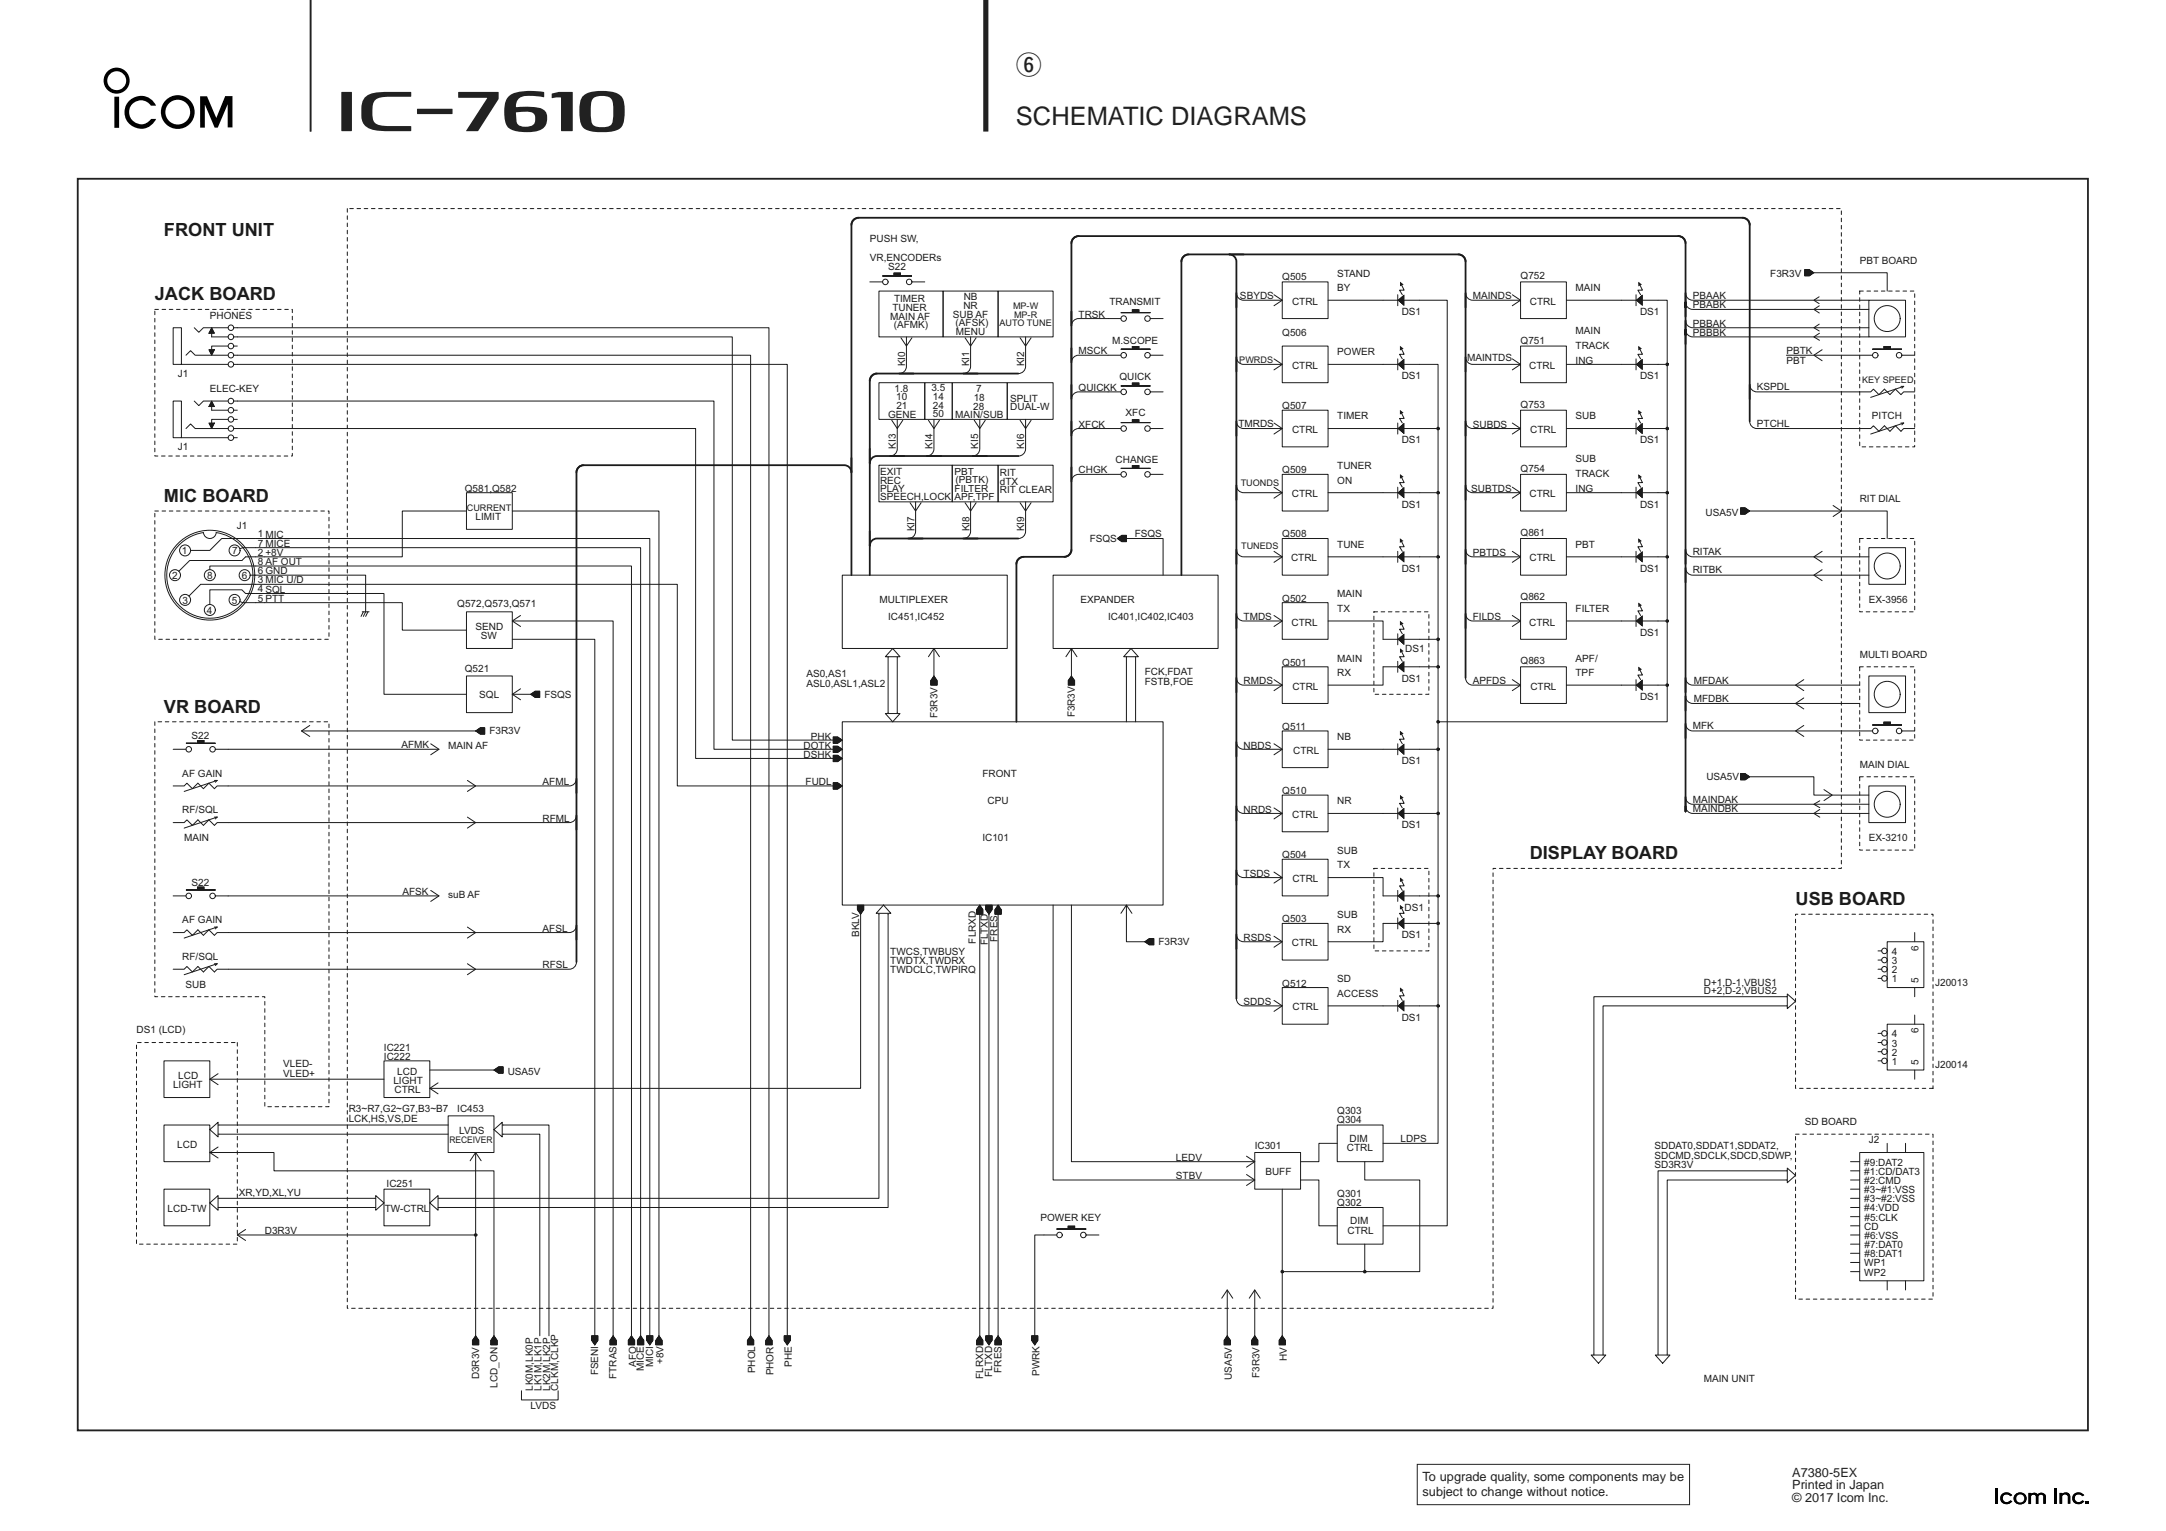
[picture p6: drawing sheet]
<svg xmlns="http://www.w3.org/2000/svg" width="420mm" height="297mm" viewBox="0 0 420 297" stroke-linecap="round" stroke-linejoin="round" font-family="sans-serif">
<defs><g id="words">
<g font-size="4.9" fill="#231f20">
<text x="197.1" y="14.3">y</text>
<text x="197.1" y="24.3">SCHEMATIC DIAGRAMS</text>
</g>
<g font-size="3.5" fill="#221915">
<text x="31.8" y="45.8">FRONT UNIT</text>
<text x="30" y="58.3">JACK BOARD</text>
<text x="31.8" y="97.4">MIC BOARD</text>
<text x="31.8" y="138.3">VR BOARD</text>
<text x="296.7" y="166.7">DISPLAY BOARD</text>
<text x="348.3" y="175.6">USB BOARD</text>
</g>
<g font-size="2.5" fill="#231f20">
<text x="275.9" y="287.3">To upgrade quality, some components may be</text>
<text x="347.7" y="286.5">A7380-5EX</text>
<text x="275.9" y="290.2">subject to change without notice.</text>
<text x="347.7" y="288.9">Printed in Japan</text>
<text x="347.7" y="291.4">© 2017 Icom Inc.</text>
</g>
<g font-size="1.9" fill="#221915">
<text x="168.7" y="46.9">PUSH SW,</text>
<text x="168.7" y="50.7">VR,ENCODERs</text>
<text x="172.3" y="52.4">S22</text>
<text x="259.4" y="53.7">STAND</text>
<text x="343.4" y="53.8">F3R3V</text>
<text x="360.7" y="51.1">PBT BOARD</text>
<text x="173.4" y="58.7">TIMER</text>
<text x="186.9" y="59.9">NR</text>
<text x="186.9" y="58.3">NB</text>
<text x="215.2" y="59.1">TRANSMIT</text>
<text x="240.5" y="58.1">SBYDS</text>
<text x="248.7" y="54.3">Q505</text>
<text x="250.6" y="59.1">CTRL</text>
<text x="259.4" y="56.5">BY</text>
<text x="285.7" y="58.1">MAINDS</text>
<text x="295" y="54.2">Q752</text>
<text x="296.8" y="59.1">CTRL</text>
<text x="305.6" y="56.5">MAIN</text>
<text x="328.4" y="58.1">PBAAK</text>
<text x="328.4" y="59.8">PBABK</text>
<text x="40.7" y="61.8">PHONES</text>
<text x="172.7" y="62">MAIN AF</text>
<text x="173.1" y="60.4">TUNER</text>
<text x="173.4" y="63.6">(AFMK)</text>
<text x="184.8" y="61.6">SUB AF</text>
<text x="185.4" y="63.2">(AFSK)</text>
<text x="185.4" y="65">MENU</text>
<text x="209.2" y="61.7">TRSK</text>
<text x="248.7" y="65.2">Q506</text>
<text x="271.9" y="61.1">DS1</text>
<text x="305.6" y="64.8">MAIN</text>
<text x="318.1" y="61.1">DS1</text>
<text x="328.4" y="63.4">PBBAK</text>
<text x="328.4" y="65.2">PBBBK</text>
<text x="175.6" y="71.1" transform="rotate(-90 175.6 71.1)">KI0</text>
<text x="188" y="71.1" transform="rotate(-90 188 71.1)">KI1</text>
<text x="198.7" y="71.1" transform="rotate(-90 198.7 71.1)">KI2</text>
<text x="209.2" y="68.7">MSCK</text>
<text x="215.7" y="66.7">M.SCOPE</text>
<text x="250.6" y="71.6">CTRL</text>
<text x="259.4" y="68.9">POWER</text>
<text x="284.6" y="70.1">MAINTDS</text>
<text x="295" y="66.7">Q751</text>
<text x="296.6" y="71.6">CTRL</text>
<text x="305.6" y="67.7">TRACK</text>
<text x="305.6" y="70.5">ING</text>
<text x="346.5" y="70.7">PBT</text>
<text x="346.5" y="68.7">PBTK</text>
<text x="34.5" y="73.2">J1</text>
<text x="40.7" y="76">ELEC-KEY</text>
<text x="173.5" y="76">1.8</text>
<text x="173.8" y="77.7">10</text>
<text x="180.7" y="75.9">3.5</text>
<text x="180.9" y="77.6">14</text>
<text x="188.9" y="77.8">18</text>
<text x="189.4" y="76.1">7</text>
<text x="209.2" y="75.8">QUICKK</text>
<text x="217.2" y="73.8">QUICK</text>
<text x="271.9" y="73.6">DS1</text>
<text x="318.1" y="73.6">DS1</text>
<text x="340.8" y="75.7">KSPDL</text>
<text x="172.3" y="81.1">GENE</text>
<text x="173.9" y="79.3">21</text>
<text x="180.9" y="79.3">24</text>
<text x="180.9" y="80.8">50</text>
<text x="185.3" y="81">MAIN/SUB</text>
<text x="188.8" y="79.5">28</text>
<text x="196" y="78">SPLIT</text>
<text x="196" y="79.6">DUAL-W</text>
<text x="209.2" y="83">XFCK</text>
<text x="218.3" y="80.7">XFC</text>
<text x="240.2" y="82.8">TMRDS</text>
<text x="248.7" y="79.4">Q507</text>
<text x="259.4" y="81.4">TIMER</text>
<text x="285.7" y="82.9">SUBDS</text>
<text x="295" y="79.1">Q753</text>
<text x="296.8" y="84">CTRL</text>
<text x="305.6" y="81.4">SUB</text>
<text x="340.8" y="82.8">PTCHL</text>
<text x="363.1" y="81.4">PITCH</text>
<text x="34.5" y="87.4">J1</text>
<text x="173.8" y="87.1" transform="rotate(-90 173.8 87.1)">KI3</text>
<text x="180.9" y="87.1" transform="rotate(-90 180.9 87.1)">KI4</text>
<text x="189.7" y="87.1" transform="rotate(-90 189.7 87.1)">KI5</text>
<text x="198.6" y="87.1" transform="rotate(-90 198.6 87.1)">KI6</text>
<text x="216.4" y="89.8">CHANGE</text>
<text x="250.6" y="84">CTRL</text>
<text x="271.9" y="86">DS1</text>
<text x="305.6" y="89.7">SUB</text>
<text x="318.1" y="86">DS1</text>
<text x="90.2" y="95.4">Q581,Q582</text>
<text x="170.7" y="92.1">EXIT</text>
<text x="170.7" y="93.8">REC</text>
<text x="170.7" y="95.5">PLAY</text>
<text x="185.2" y="92.1">PBT</text>
<text x="185.2" y="95.5">FILTER</text>
<text x="185.4" y="93.7">(PBTK)</text>
<text x="194" y="92.4">RIT</text>
<text x="194" y="94">dTX</text>
<text x="194" y="95.6">RIT CLEAR</text>
<text x="209.2" y="91.9">CHGK</text>
<text x="248.7" y="91.8">Q509</text>
<text x="259.4" y="91">TUNER</text>
<text x="259.4" y="93.8">ON</text>
<text x="285.4" y="95.4">SUBTDS</text>
<text x="295" y="91.6">Q754</text>
<text x="305.6" y="92.6">TRACK</text>
<text x="305.6" y="95.4">ING</text>
<text x="92.3" y="100.9">LIMIT</text>
<text x="170.7" y="97">SPEECH,LOCK</text>
<text x="185.2" y="97">APF,TPF</text>
<text x="250.6" y="96.5">CTRL</text>
<text x="271.9" y="98.5">DS1</text>
<text x="296.7" y="96.5">CTRL</text>
<text x="318.1" y="98.5">DS1</text>
<text x="330.8" y="100">USA5V</text>
<text x="360.7" y="97.4">RIT DIAL</text>
<text x="35.3" y="107.5">1</text>
<text x="45.1" y="107.6">7</text>
<text x="46" y="102.7">J1</text>
<text x="50" y="104.3">1 MIC</text>
<text x="50" y="107.8">2 +8V</text>
<text x="50" y="106">7 MICE</text>
<text x="177.4" y="103.1" transform="rotate(-90 177.4 103.1)">KI7</text>
<text x="188.1" y="103.1" transform="rotate(-90 188.1 103.1)">KI8</text>
<text x="198.6" y="103.1" transform="rotate(-90 198.6 103.1)">KI9</text>
<text x="211.4" y="105.2">FSQS</text>
<text x="220.1" y="104.3">FSQS</text>
<text x="248.7" y="104.2">Q508</text>
<text x="259.4" y="106.3">TUNE</text>
<text x="285.7" y="107.9">PBTDS</text>
<text x="295" y="104">Q861</text>
<text x="305.6" y="106.3">PBT</text>
<text x="328.4" y="107.7">RITAK</text>
<text x="33.4" y="112.3">2</text>
<text x="40.2" y="112.3">8</text>
<text x="46.9" y="112.3">6</text>
<text x="50" y="113.2">3 MIC U/D</text>
<text x="50" y="111.4">6 GND</text>
<text x="50" y="109.6">8 AF OUT</text>
<text x="250.4" y="108.9">CTRL</text>
<text x="271.9" y="110.9">DS1</text>
<text x="296.7" y="108.9">CTRL</text>
<text x="318.1" y="110.9">DS1</text>
<text x="328.4" y="111.2">RITBK</text>
<text x="35.4" y="117.2">3</text>
<text x="40.1" y="119.1">4</text>
<text x="45" y="117.2">5</text>
<text x="50" y="114.9">4 SQL</text>
<text x="50" y="116.7">5 PTT</text>
<text x="88.7" y="117.7">Q572,Q573,Q571</text>
<text x="170.6" y="116.9">MULTIPLEXER</text>
<text x="209.6" y="116.9">EXPANDER</text>
<text x="248.7" y="116.7">Q502</text>
<text x="259.4" y="115.9">MAIN</text>
<text x="259.4" y="118.7">TX</text>
<text x="295" y="116.5">Q862</text>
<text x="305.6" y="118.7">FILTER</text>
<text x="362.5" y="116.9">EX-3956</text>
<text x="92.2" y="122.1">SEND</text>
<text x="93.3" y="123.9">SW</text>
<text x="172.3" y="120.4">IC451,IC452</text>
<text x="214.9" y="120.3">IC401,IC402,IC403</text>
<text x="241.2" y="120.3">TMDS</text>
<text x="250.5" y="121.4">CTRL</text>
<text x="285.7" y="120.3">FILDS</text>
<text x="296.6" y="121.4">CTRL</text>
<text x="318.1" y="123.4">DS1</text>
<text x="90.2" y="130.4">Q521</text>
<text x="156.4" y="131.4">AS0,AS1</text>
<text x="222.1" y="131">FCK,FDAT</text>
<text x="248.7" y="129.2">Q501</text>
<text x="259.4" y="128.3">MAIN</text>
<text x="259.4" y="131.1">RX</text>
<text x="272.6" y="126.5">DS1</text>
<text x="295" y="128.9">Q863</text>
<text x="305.6" y="128.4">APF/</text>
<text x="305.6" y="131.2">TPF</text>
<text x="360.7" y="127.6">MULTI BOARD</text>
<text x="93" y="135.5">SQL</text>
<text x="105.6" y="135.3">FSQS</text>
<text x="156.4" y="133.2">ASL0,ASL1,ASL2</text>
<text x="222.1" y="132.9">FSTB,FOE</text>
<text x="241.2" y="132.8">RMDS</text>
<text x="250.7" y="133.8">CTRL</text>
<text x="271.9" y="132.3">DS1</text>
<text x="285.7" y="132.7">APFDS</text>
<text x="296.9" y="133.8">CTRL</text>
<text x="318.1" y="135.8">DS1</text>
<text x="328.5" y="132.7">MFDAK</text>
<text x="328.5" y="136.3">MFDBK</text>
<text x="37.1" y="143.4">S22</text>
<text x="94.9" y="142.5">F3R3V</text>
<text x="157.3" y="143.5">PHK</text>
<text x="181.9" y="139.4" transform="rotate(-90 181.9 139.4)">F3R3V</text>
<text x="208.5" y="139.2" transform="rotate(-90 208.5 139.2)">F3R3V</text>
<text x="248.7" y="141.7">Q511</text>
<text x="259.4" y="143.6">NB</text>
<text x="328.4" y="141.4">MFK</text>
<text x="77.9" y="145.1">AFMK</text>
<text x="86.9" y="145.4">MAIN AF</text>
<text x="155.9" y="147">DSHK</text>
<text x="155.9" y="145.3">DOTK</text>
<text x="241.2" y="145.3">NBDS</text>
<text x="250.9" y="146.3">CTRL</text>
<text x="271.9" y="148.3">DS1</text>
<text x="360.7" y="148.9">MAIN DIAL</text>
<text x="35.4" y="150.7">AF GAIN</text>
<text x="105.3" y="152.3">AFML</text>
<text x="156.3" y="152.4">FUDL</text>
<text x="190.6" y="150.7">FRONT</text>
<text x="248.7" y="154.1">Q510</text>
<text x="328.4" y="155.8">MAINDAK</text>
<text x="331" y="151.4">USA5V</text>
<text x="35.4" y="157.8">RF/SQL</text>
<text x="105.3" y="159.4">RFML</text>
<text x="191.6" y="156">CPU</text>
<text x="241.2" y="157.7">NRDS</text>
<text x="250.7" y="158.7">CTRL</text>
<text x="259.4" y="156">NR</text>
<text x="271.9" y="160.7">DS1</text>
<text x="328.4" y="157.6">MAINDBK</text>
<text x="35.7" y="163.2">MAIN</text>
<text x="190.6" y="163.2">IC101</text>
<text x="248.7" y="166.5">Q504</text>
<text x="259.4" y="165.7">SUB</text>
<text x="362.5" y="163.2">EX-3210</text>
<text x="37.1" y="171.9">S22</text>
<text x="78.1" y="173.6">AFSK</text>
<text x="241.2" y="170.1">TSDS</text>
<text x="250.7" y="171.2">CTRL</text>
<text x="259.4" y="168.5">TX</text>
<text x="35.4" y="179.2">AF GAIN</text>
<text x="86.9" y="174.2">suB AF</text>
<text x="248.7" y="178.9">Q503</text>
<text x="259.4" y="178.1">SUB</text>
<text x="272.4" y="176.7">DS1</text>
<text x="105.3" y="180.8">AFSL</text>
<text x="166.7" y="181.8" transform="rotate(-90 166.7 181.8)">BKLV</text>
<text x="172.7" y="185.2">TWCS,TWBUSY</text>
<text x="189.3" y="183.1" transform="rotate(-90 189.3 183.1)">FLRXD</text>
<text x="191.6" y="183.3" transform="rotate(-90 191.6 183.3)">FLTXD</text>
<text x="193.5" y="182.7" transform="rotate(-90 193.5 182.7)">FRES</text>
<text x="224.7" y="183.4">F3R3V</text>
<text x="241.2" y="182.6">RSDS</text>
<text x="250.6" y="183.6">CTRL</text>
<text x="259.4" y="180.9">RX</text>
<text x="271.9" y="182.1">DS1</text>
<text x="367" y="185.3">4</text>
<text x="372.2" y="184.4" transform="rotate(-90 372.2 184.4)">6</text>
<text x="35.4" y="186.3">RF/SQL</text>
<text x="36" y="191.6">SUB</text>
<text x="105.3" y="187.8">RFSL</text>
<text x="172.7" y="187">TWDTX,TWDRX</text>
<text x="172.7" y="188.9">TWDCLC,TWPIRQ</text>
<text x="248.7" y="191.4">Q512</text>
<text x="259.4" y="190.6">SD</text>
<text x="330.5" y="191.3">D+1,D-1,VBUS1</text>
<text x="367" y="190.6">1</text>
<text x="367" y="188.8">2</text>
<text x="367" y="187">3</text>
<text x="372.2" y="190.7" transform="rotate(-90 372.2 190.7)">5</text>
<text x="375.4" y="191.4">J20013</text>
<text x="241.2" y="195">SDDS</text>
<text x="250.7" y="196">CTRL</text>
<text x="259.4" y="193.4">ACCESS</text>
<text x="330.5" y="192.9">D+2,D-2,VBUS2</text>
<text x="26.5" y="200.5">DS1 (LCD)</text>
<text x="74.5" y="203.8">IC221</text>
<text x="271.9" y="198.1">DS1</text>
<text x="367" y="203">3</text>
<text x="367" y="201.3">4</text>
<text x="372.2" y="200.4" transform="rotate(-90 372.2 200.4)">6</text>
<text x="34.6" y="209.4">LCD</text>
<text x="54.9" y="207">VLED-</text>
<text x="54.9" y="208.9">VLED+</text>
<text x="74.5" y="205.6">IC222</text>
<text x="77.1" y="208.5">LCD</text>
<text x="98.5" y="208.5">USA5V</text>
<text x="367" y="206.6">1</text>
<text x="367" y="204.8">2</text>
<text x="372.2" y="206.7" transform="rotate(-90 372.2 206.7)">5</text>
<text x="375.4" y="207.2">J20014</text>
<text x="33.6" y="211.2">LIGHT</text>
<text x="67.7" y="215.8">R3~R7,G2~G7,B3~B7</text>
<text x="76.3" y="210.3">LIGHT</text>
<text x="76.5" y="212">CTRL</text>
<text x="88.7" y="215.8">IC453</text>
<text x="67.7" y="217.6">LCK,HS,VS,DE</text>
<text x="89.1" y="220">LVDS</text>
<text x="259.4" y="217.9">Q304</text>
<text x="259.4" y="216.1">Q303</text>
<text x="261.8" y="221.6">DIM</text>
<text x="271.7" y="221.6">LDPS</text>
<text x="350.1" y="218.3">SD BOARD</text>
<text x="362.5" y="221.8">J2</text>
<text x="34.4" y="222.7">LCD</text>
<text x="228.1" y="225.2">LEDV</text>
<text x="243.4" y="222.9">IC301</text>
<text x="261.3" y="223.4">CTRL</text>
<text x="320.9" y="222.9">SDDAT0,SDDAT1,SDDAT2,</text>
<text x="320.9" y="224.8">SDCMD,SDCLK,SDCD,SDWP,</text>
<text x="320.9" y="226.7">SD3R3V</text>
<text x="361.6" y="227.9">#1:CD/DAT3</text>
<text x="361.6" y="226.2">#9:DAT2</text>
<text x="46.3" y="232">XR,YD,XL,YU</text>
<text x="75" y="230.2">IC251</text>
<text x="228.1" y="228.8">STBV</text>
<text x="245.5" y="228.1">BUFF</text>
<text x="259.4" y="234">Q302</text>
<text x="259.4" y="232.2">Q301</text>
<text x="361.6" y="229.7">#2:CMD</text>
<text x="361.6" y="231.5">#3~#1:VSS</text>
<text x="361.6" y="233.3">#3~#2:VSS</text>
<text x="32.5" y="235.2">LCD-TW</text>
<text x="51.4" y="239.3">D3R3V</text>
<text x="74.6" y="235.2">TW-CTRL</text>
<text x="201.8" y="236.9">POWER KEY</text>
<text x="261.4" y="239.3">CTRL</text>
<text x="261.9" y="237.6">DIM</text>
<text x="361.6" y="238.6">CD</text>
<text x="361.6" y="235">#4:VDD</text>
<text x="361.7" y="236.8">#5:CLK</text>
<text x="361.6" y="245.7">WP1</text>
<text x="361.7" y="240.4">#6:VSS</text>
<text x="361.7" y="242.1">#7:DAT0</text>
<text x="361.7" y="243.9">#8:DAT1</text>
<text x="361.6" y="247.5">WP2</text>
<text x="92.9" y="267.6" transform="rotate(-90 92.9 267.6)">D3R3V</text>
<text x="96.5" y="269.2" transform="rotate(-90 96.5 269.2)">LCD_ON</text>
<text x="103.4" y="269.8" transform="rotate(-90 103.4 269.8)">LK0M,LK0P</text>
<text x="105" y="269.8" transform="rotate(-90 105 269.8)">LK1M,LK1P</text>
<text x="106.7" y="269.8" transform="rotate(-90 106.7 269.8)">LK2M,LK2P</text>
<text x="108.3" y="269.8" transform="rotate(-90 108.3 269.8)">CLKM,CLKP</text>
<text x="116" y="266.9" transform="rotate(-90 116 266.9)">FSENI</text>
<text x="119.6" y="267.5" transform="rotate(-90 119.6 267.5)">FTRAS</text>
<text x="123.4" y="265.1" transform="rotate(-90 123.4 265.1)">AFO</text>
<text x="124.9" y="266" transform="rotate(-90 124.9 266)">MICE</text>
<text x="126.7" y="265.2" transform="rotate(-90 126.7 265.2)">MICI</text>
<text x="128.7" y="264.7" transform="rotate(-90 128.7 264.7)">+8V</text>
<text x="146.5" y="266.5" transform="rotate(-90 146.5 266.5)">PHOL</text>
<text x="150.1" y="266.8" transform="rotate(-90 150.1 266.8)">PHOR</text>
<text x="153.6" y="265.2" transform="rotate(-90 153.6 265.2)">PHE</text>
<text x="190.7" y="267.5" transform="rotate(-90 190.7 267.5)">FLRXD</text>
<text x="192.5" y="267.2" transform="rotate(-90 192.5 267.2)">FLTXD</text>
<text x="194.3" y="266.3" transform="rotate(-90 194.3 266.3)">FRES</text>
<text x="201.6" y="267" transform="rotate(-90 201.6 267)">PWRK</text>
<text x="239" y="267.7" transform="rotate(-90 239 267.7)">USA5V</text>
<text x="244.3" y="267.4" transform="rotate(-90 244.3 267.4)">F3R3V</text>
<text x="249.6" y="264" transform="rotate(-90 249.6 264)">HV</text>
<text x="330.5" y="268.1">MAIN UNIT</text>
<text x="102.9" y="273.4">LVDS</text>
</g>
<g font-size="1.8" fill="#221915">
<text x="196.5" y="60">MP-W</text>
<text x="193.9" y="63.2">AUTO TUNE</text>
<text x="196.7" y="61.6">MP-R</text>
<text x="240.4" y="70.4">PWRDS</text>
<text x="361.2" y="74.3">KEY SPEED</text>
<text x="240.7" y="94.2">TUONDS</text>
<text x="90.6" y="99.1">CURRENT</text>
<text x="240.8" y="106.5">TUNEDS</text>
<text x="87.2" y="221.8">RECEIVER</text>
</g>
</g></defs>
<g fill="#000">
<path d="M22.2 18.8h.9v6h-.9zM38.8 18.7h1.4l1.8 4.2 1.7-4.3h1.4v6.1h-.9v-4.5l-2 4.6h-.6l-1.9-4.5v4.5h-.9zM24.8 19.8a3.2 3.2 0 0 1 5.5 .7h-1a2.32 2.32 0 0 0-3.5-.4 2.32 2.32 0 0 0 .1 3.5 2.32 2.32 0 0 0 3.4-.5h1a3.2 3.2 0 0 1-4.6 1.4 3.2 3.2 0 0 1-.9-4.7zM387 288.8h.5v2.9h-.5zM390.8 290a1.24 1.24 0 0 1 1.8-.3 1.24 1.24 0 0 1 .2 1.8 1.24 1.24 0 0 1-1.8 .2 1.14 1.14 0 0 1-.2-1.7zM398.4 288.8h.5v2.9h-.5zM399.5 289.7h.5v.1a.95 .95 0 0 1 .9-.2 .95 .95 0 0 1 .7 .7v1.5h-.5v-1.5l-.2-.3a.63 .63 0 0 0-.9 .2v1.6h-.5zM402.3 289.9a1.38 1.38 0 0 1 2 .2l-.4 .2a.79 .79 0 0 0-1.1-.3 .79 .79 0 0 0-.3 1 .79 .79 0 0 0 1 .4l.4-.3 .4 .2a1.22 1.22 0 0 1-1.8 .3 1.22 1.22 0 0 1-.2-1.7zM404.6 291.3h.4v.5h-.4z"/>
<path d="M20.1 15.6a2.55 2.55 0 0 0 5.1 0 2.55 2.55 0 0 0-5.1 0zM20.8 15.7a1.85 1.85 0 0 1 3.7 0 1.85 1.85 0 0 1-3.7 0z"/>
<path d="M31.2 21.7a3.3 3.3 0 0 0 6.6 0 3.3 3.3 0 0 0-6.6 0zM32.1 21.8a2.4 2.4 0 0 1 4.8 0 2.4 2.4 0 0 1-4.8 0z"/>
</g>
<circle cx="391.8" cy="290.7" r=".78" fill="#fff"/>
<path d="M387.1 288.8h.5v2.9h-.5zM388.3 289.9a1.38 1.38 0 0 1 2 .2l-.4 .2a.79 .79 0 0 0-1-.3 .79 .79 0 0 0-.4 1 .79 .79 0 0 0 1 .4l.4-.3 .4 .2a1.22 1.22 0 0 1-1.8 .3 1.22 1.22 0 0 1-.2-1.7zM390.9 290a1.24 1.24 0 0 1 1.7-.3 1.24 1.24 0 0 1 .3 1.8 1.24 1.24 0 0 1-1.8 .2 1.14 1.14 0 0 1-.2-1.7zM393.5 289.7h.4v.1l.4-.1a.89 .89 0 0 1 .9 .2 .97 .97 0 0 1 1.3-.1 .97 .97 0 0 1 .3 1.2v.8h-.5v-1.5a.52 .52 0 0 0-.5-.3 .52 .52 0 0 0-.4 .4v1.4h-.5v-1.5l-.5-.3-.3 .1-.2 .2v1.5h-.4zM398.5 288.8h.5v2.9h-.5zM399.6 289.7h.4v.1a.95 .95 0 0 1 1-.2 .95 .95 0 0 1 .6 .7v1.5h-.4v-1.5l-.2-.3a.63 .63 0 0 0-.9 .2l-.1 1.6h-.4zM402.3 289.9a1.38 1.38 0 0 1 2 .2l-.4 .2a.79 .79 0 0 0-1-.3 .79 .79 0 0 0-.4 1 .79 .79 0 0 0 1.1 .4l.4-.3 .3 .2a1.22 1.22 0 0 1-1.7 .3 1.22 1.22 0 0 1-.3-1.7zM404.6 291.3h.5v.5h-.5z" fill="#000"/>
<path d="M274.9 284.1h52.8v7.8h-52.8z" fill="none" stroke="#231f20" stroke-width=".19"/>
<circle cx="391.9" cy="290.7" r=".78" fill="#fff"/>
<path d="M388.4 289.9a1.38 1.38 0 0 1 2 .2l-.4 .2a.79 .79 0 0 0-1.1-.3 .79 .79 0 0 0-.3 1 .79 .79 0 0 0 1 .4l.4-.3 .4 .2a1.22 1.22 0 0 1-1.8 .3 1.22 1.22 0 0 1-.2-1.7zM393.5 289.7h.5v.1l.3-.1a.89 .89 0 0 1 1 .2 .97 .97 0 0 1 1.2-.1 .97 .97 0 0 1 .4 1.2v.8h-.5v-1.5a.52 .52 0 0 0-.5-.3 .52 .52 0 0 0-.5 .4v1.4h-.4l-.1-1.5-.4-.3-.3 .1-.2 .2v1.5h-.5z" fill="#000"/>
<path d="M60.2 0v25.5M60.3 0v25.5" fill="none" stroke="#231f20" stroke-width=".3"/>
<path d="M191.2 0v25.5" fill="none" stroke="#231f20" stroke-width="1" stroke-linecap="butt"/>
<path d="M66.2 17.9v7.4l.1 .2h1.9l.1-.2v-7.4l-.1-.1zM80.9 21.1v.9l.1 .1h6.7l.1-.1v-.8l-.1-.1zM70.8 18.8a4.4 4.4 0 0 0-.7 3.6 2.83 2.83 0 0 0 2.9 2.9l2.7 .2h4l.1-.2v-.7l-.1-.1h-4a4.2 4.2 0 0 1-3-.7 5.1 5.1 0 0 1-.2-4 2.29 2.29 0 0 1 2.2-1h5l.1-.1v-.8l-.1-.1h-5.1a5.9 5.9 0 0 0-3.8 1zM88.9 17.9v1l.1 .1h5.5l-4.1 6.4h2.3l4-6.1v-1.4zM98.8 18.6a8.4 8.4 0 0 1 5-.9l1.7 .2 .1 .8-.1 .2a9.5 9.5 0 0 0-4.5 0 1.73 1.73 0 0 0-.8 1.9 13.1 13.1 0 0 1 5 .3 1.78 1.78 0 0 1 .9 2.2 2.41 2.41 0 0 1-2.6 2.3 7 7 0 0 1-4.8-.8 4.6 4.6 0 0 1-.9-3.8 3.4 3.4 0 0 1 1-2.4zM100.1 21.8l.1 1.8a1.09 1.09 0 0 0 .9 .9 2.62 2.62 0 0 0 2.5-.5 1.47 1.47 0 0 0-1.1-2.3zM107 18.2v.8l1-.1h.7l.1 .1 .1 6.4h2.2v-7.5l-2.7-.1zM113.1 18.6a6.9 6.9 0 0 1 5.3-.8 2.72 2.72 0 0 1 2.7 2.8l.1 .9a5.2 5.2 0 0 1-.7 3.3 7 7 0 0 1-4.7 .8 3 3 0 0 1-3.2-1.7l-.2-1.4a7 7 0 0 1 .5-3.6zM115.1 19a1.84 1.84 0 0 0-.5 1.5v2.3a1.66 1.66 0 0 0 2.2 1.9 1.67 1.67 0 0 0 2.1-1.9l.1-1.4a3 3 0 0 0-.6-2.4 3.5 3.5 0 0 0-3.3 0z" fill="#231f20"/>
<g fill="none" stroke="#221915" stroke-width=".19">
<circle cx="366.1" cy="61.8" r="2.51"/>
<circle cx="366.1" cy="109.8" r="2.51"/>
<circle cx="366.1" cy="134.7" r="2.51"/>
<circle cx="366.1" cy="156" r="2.51"/>
</g>
<g fill="#221915">
<path d="M200.1 260.1h1.2l-.6 .8z"/>
<path d="M200.1 260.1l1.2-.9-.6 1.7z"/>
<path d="M200.1 259.2l.6 1.7-.6-.8z"/>
<path d="M201.3 259.2v.9l-.6 .8z"/>
<path d="M200.1 259.2l1.2 .9-.6 .8z"/>
<path d="M200.1 259.2h1.2v.9z"/>
<path d="M200.1 260.1l1.2-.9v.9z"/>
<path d="M200.1 259.2h1.2l-1.2 .9z"/>
<path d="M200.1 259.2h1.2l-.6 1.7z"/>
<path d="M200.1 259.2l1.2 .9h-1.2z"/>
</g>
<path d="M90.5 131.1h8.9v7.2h-8.9zM200.1 259.2h1.2v.9l-.6 .8-.6-.8z" fill="none" stroke="#221915" stroke-width=".19"/>
<g fill="#221915">
<path d="M123.6 260.9l1.3-.8v.8z"/>
<path d="M123.6 260.1h1.3v.8z"/>
<path d="M124.3 259.2l.6 .9v.8z"/>
<path d="M123.6 260.1l1.3 .8h-1.3z"/>
<path d="M124.3 259.2l.6 1.7h-1.3z"/>
<path d="M124.3 259.2l-.7 1.7v-.8z"/>
<path d="M123.6 260.1h1.3l-1.3 .8z"/>
<path d="M124.3 259.2l.6 .9h-1.3z"/>
<path d="M124.3 259.2l.6 1.7-1.3-.8z"/>
<path d="M124.3 259.2l.6 .9-1.3 .8z"/>
</g>
<path d="M124.3 259.2l.6 .9v.8h-1.3v-.8z" fill="none" stroke="#221915" stroke-width=".19"/>
<g fill="#221915">
<path d="M189.4 260.9l1.3-.8v.8z"/>
<path d="M189.4 260.1h1.3v.8z"/>
<path d="M190.1 259.2l.6 .9v.8z"/>
<path d="M189.4 260.1l1.3 .8h-1.3z"/>
<path d="M190.1 259.2l.6 1.7h-1.3z"/>
<path d="M190.1 259.2l-.7 1.7v-.8z"/>
<path d="M189.4 260.1h1.3l-1.3 .8z"/>
<path d="M190.1 259.2l.6 .9h-1.3z"/>
<path d="M190.1 259.2l.6 1.7-1.3-.8z"/>
<path d="M190.1 259.2l.6 .9-1.3 .8z"/>
</g>
<g fill="none" stroke="#221915" stroke-width=".19">
<path d="M34.7 105.8a8.3 8.3 0 0 1 4.8-2.5 1.24 1.24 0 0 0 1.2 1.2 1.24 1.24 0 0 0 1.2-1.2 8.4 8.4 0 0 1 6.6 11.2 8.4 8.4 0 0 1-12.2 4.2 8.4 8.4 0 0 1-1.6-12.9zM46.5 116.7l.6 .2h4.3M48.5 111.6h2.9M51.4 109.8h-10.7v.7M51.4 108h-3.8l-.7 .7h-10.1l-2.1 2.2M51.4 115.1h-3.8l-.7-.7h-6.2v2.9M51.4 104.5h-8.4l-2.3 2.3h-3.7M51.4 113.4h-12.5l-2.3 2.2M51.4 106.3h-4.3l-.6 .2M31.8 205.8h8.9v7.1h-8.9zM31.8 230.7h8.9v7.1h-8.9zM205 238.5h5.7"/>
<path d="M190.1 259.2l.6 .9v.8h-1.3v-.8z"/>
<circle cx="33.9" cy="111.6" r="1.07"/>
<circle cx="35.9" cy="106.8" r="1.07"/>
<circle cx="35.9" cy="116.4" r="1.07"/>
<circle cx="40.7" cy="111.6" r="8.7"/>
<circle cx="40.7" cy="111.6" r="1.07"/>
<circle cx="40.7" cy="118.3" r="1.07"/>
<circle cx="45.5" cy="106.8" r="1.07"/>
<circle cx="45.5" cy="116.4" r="1.07"/>
<circle cx="47.5" cy="111.6" r="1.07"/>
<circle cx="205.5" cy="239.6" r=".53"/>
<circle cx="210.1" cy="239.6" r=".53"/>
</g>
<g fill="#221915">
<path d="M207.1 237.8h1.4l-1.4 .6z"/>
<path d="M207.1 237.8l1.4 .6h-1.4z"/>
<path d="M207.1 237.8h1.4v.6z"/>
<path d="M207.1 238.4l1.4-.6v.6z"/>
</g>
<g fill="none" stroke="#221915" stroke-width=".19">
<path d="M101 133.6l-1.6 1.1 1.6 1.1M202.5 239.6h2.5M210.7 238.5h-5.7M210.7 239.6h2.5"/>
<circle cx="44.8" cy="67.1" r=".53"/>
<circle cx="44.8" cy="68.9" r=".53"/>
<circle cx="44.8" cy="70.7" r=".53"/>
<circle cx="44.8" cy="63.6" r=".53"/>
<circle cx="44.8" cy="65.4" r=".53"/>
</g>
<g fill="#221915">
<path d="M40.5 67.9h1.1l-.5 1z"/>
<path d="M41.1 63.6l.5 1.1h-1.1z"/>
</g>
<path d="M35.2 70.7v-7.1h-1.6v7.1h10.7M36.1 68.9l.9-.9 .9 .9h6.4M37.7 63.6l.9 .9 .9-.9h4.8M40.5 67.9h1.1l-.5 1zM41.1 63.6l.5 1.1h-1.1zM41.1 64.7v.7h3.2M44.3 67.1h-3.2v.8M45.3 63.6h.7M45.3 68.9h.7M45.3 65.4h.7M45.3 67.1h.7M45.3 70.7h.7" fill="none" stroke="#221915" stroke-width=".19"/>
<g fill="#221915">
<path d="M145 260.9l1.2-.8v.8z"/>
<path d="M145 260.1h1.2v.8z"/>
<path d="M145.6 259.2l.6 .9v.8z"/>
<path d="M145 260.1l1.2 .8h-1.2z"/>
<path d="M145.6 259.2l.6 1.7h-1.2z"/>
<path d="M145.6 259.2l-.6 1.7v-.8z"/>
<path d="M145 260.1h1.2l-1.2 .8z"/>
<path d="M145.6 259.2l.6 .9h-1.2z"/>
<path d="M145.6 259.2l.6 1.7-1.2-.8z"/>
<path d="M145.6 259.2l.6 .9-1.2 .8z"/>
</g>
<path d="M72.7 234.3h.2M72.7 232.5h.2M72.9 232l1.6 1.4-1.6 1.4zM145.6 259.2l.6 .9v.8h-1.2v-.8zM321.1 262.9h2.8l-1.4 1.6zM321.6 262.7v.2M323.4 262.7v.2" fill="none" stroke="#221915" stroke-width=".19"/>
<g fill="#221915">
<path d="M152.1 260.1h1.2l-.6 .8z"/>
<path d="M152.1 260.1l1.2-.9-.6 1.7z"/>
<path d="M152.1 259.2l.6 1.7-.6-.8z"/>
<path d="M153.3 259.2v.9l-.6 .8z"/>
<path d="M152.1 259.2l1.2 .9-.6 .8z"/>
<path d="M152.1 259.2h1.2v.9z"/>
<path d="M152.1 260.1l1.2-.9v.9z"/>
<path d="M152.1 259.2h1.2l-1.2 .9z"/>
<path d="M152.1 259.2h1.2l-.6 1.7z"/>
<path d="M152.1 259.2l1.2 .9h-1.2z"/>
</g>
<path d="M248.7 54.7h8.9v7.1h-8.9zM70.3 118.7h1.3M70.5 118.7l-.5 .9M70.9 118.7l-.4 .9M71.4 118.7l-.5 .9M152.1 259.2h1.2v.9l-.6 .8-.6-.8z" fill="none" stroke="#221915" stroke-width=".19"/>
<g fill="#221915">
<path d="M191.2 260.1h1.3l-.7 .8z"/>
<path d="M191.2 259.2l1.3 .9-.7 .8z"/>
<path d="M192.5 259.2v.9l-.7 .8z"/>
<path d="M191.2 259.2l.6 1.7-.6-.8z"/>
<path d="M191.2 260.1l1.3-.9-.7 1.7z"/>
<path d="M191.2 259.2h1.3l-1.3 .9z"/>
<path d="M191.2 259.2l1.3 .9h-1.3z"/>
<path d="M191.2 259.2h1.3v.9z"/>
<path d="M191.2 259.2h1.3l-.7 1.7z"/>
<path d="M191.2 260.1l1.3-.9v.9z"/>
</g>
<g fill="none" stroke="#221915" stroke-width=".19">
<path d="M247.1 57.2l1.6 1.1-1.6 1M90.5 118.7h8.9v7.1h-8.9zM217.4 177.2l1.1-1.6 1.1 1.6M31.8 218.3h8.9v7.1h-8.9zM74.5 205.8h8.9v7.1h-8.9zM85 210.1l-1.6 1.1 1.6 1M40.7 233.4l1.6-1.4v2.8zM42.3 232.5h.2M42.3 234.3h.2M346.5 228.9h.2M346.5 227.2h.2M346.7 226.6l1.6 1.5-1.6 1.4z"/>
<path d="M191.2 259.2h1.3v.9l-.7 .8-.6-.8z"/>
</g>
<g fill="#221915">
<path d="M271.1 58.3l1.3-1.1v2.1z"/>
<path d="M271.6 54.7l.7 .5-.7 .3z"/>
</g>
<path d="M268.3 58.3h7.1M271.1 57.2v2.1M271.7 54.9l.7 1.4h-.9l.5 .9" fill="none" stroke="#221915" stroke-width=".19"/>
<g fill="#221915">
<path d="M193 260.9l1.2-.8v.8z"/>
<path d="M193 260.1h1.2v.8z"/>
<path d="M193.6 259.2l.6 .9v.8z"/>
<path d="M193 260.1l1.2 .8h-1.2z"/>
<path d="M193.6 259.2l.6 1.7h-1.2z"/>
<path d="M193.6 259.2l-.6 1.7v-.8z"/>
<path d="M193 260.1h1.2l-1.2 .8z"/>
<path d="M193.6 259.2l.6 .9h-1.2z"/>
<path d="M193.6 259.2l.6 1.7-1.2-.8z"/>
<path d="M193.6 259.2l.6 .9-1.2 .8z"/>
</g>
<g fill="none" stroke="#221915" stroke-width=".19">
<path d="M101 119.4l-1.6 1.1 1.6 1M41.6 151.4h.5M41.6 158.5h.5M42.1 151.4l-6.4 2.2M42.1 151.4l-.3 .4M42.1 158.5l-6.4 2.2M42.1 158.5l-.3 .4M44.3 152.5h-2.2l-.5 .5-1.1-1-1 1-1.1-1-1.1 1-1-1-.6 .5h-2.1M44.3 159.6h-2.2l-.5 .5-1.1-1-1 1-1.1-1-1.1 1-1-1-.6 .5h-2.1M41.6 179.9h.5M42.1 179.9l-6.4 2.1M42.1 179.9l-.3 .3"/>
<path d="M33.6 188h2.1l.6-.5 1 1.1 1.1-1.1 1.1 1.1 1-1.1 1.1 1.1 .5-.6h2.2M33.6 180.9h2.1l.6-.5 1 1.1 1.1-1.1 1.1 1.1 1-1.1 1.1 1.1 .5-.6h2.2M41.6 187h.5M42.1 187l-6.4 2.1M42.1 187l-.3 .3M364.3 189.8h.7M364.3 188h.7M364.3 186.3h.7M364.3 184.5h.7M366.1 182.7h7.1v8.9h-7.1zM366.1 198.7h7.1v8.9h-7.1zM371.4 180.9v1.8"/>
<path d="M371.4 191.6v1.8M371.4 196.9v1.8M40.7 219.2l1.6-1.5v2.9zM42.3 208.3l-1.6 1.1 1.6 1M42.3 218.3h.2M86.9 216.5h8.9v7.1h-8.9zM364.3 205.8h.7M364.3 204h.7M364.3 202.3h.7M364.3 200.5h.7M371.4 207.6v1.8M42.3 220h.2"/>
<path d="M47.6 238.5l-1.6 1.1 1.6 1.1M74.5 230.7h8.9v7.1h-8.9zM193.6 259.2l.6 .9v.8h-1.2v-.8z"/>
<circle cx="44.8" cy="77.8" r=".53"/>
<circle cx="44.8" cy="79.6" r=".53"/>
<circle cx="44.8" cy="84.9" r=".53"/>
<circle cx="44.8" cy="83.1" r=".53"/>
<circle cx="44.8" cy="81.4" r=".53"/>
<circle cx="365.5" cy="188" r=".53"/>
<circle cx="365.5" cy="189.8" r=".53"/>
<circle cx="365.5" cy="186.3" r=".53"/>
<circle cx="365.5" cy="184.5" r=".53"/>
<circle cx="365.5" cy="205.8" r=".53"/>
<circle cx="365.5" cy="202.3" r=".53"/>
<circle cx="365.5" cy="204" r=".53"/>
<circle cx="365.5" cy="200.5" r=".53"/>
</g>
<g fill="#221915">
<path d="M40.5 82.1h1.1l-.5 1z"/>
<path d="M41.1 77.8l.5 1.1h-1.1z"/>
</g>
<g fill="none" stroke="#221915" stroke-width=".19">
<path d="M37.7 77.8l.9 .9 .9-.9h4.8M41.1 77.8l.5 1.1h-1.1zM41.1 78.9v.7h3.2M45.3 77.8h.7M45.3 79.6h.7M35.2 84.9v-7.1h-1.6v7.1h10.7M36.1 83.1l.9-.8 .9 .8h6.4M40.5 82.1h1.1l-.5 1zM44.3 81.4h-3.2v.7M45.3 83.1h.7M45.3 81.4h.7M45.3 84.9h.7"/>
<path d="M36.1 172.7h5.7"/>
<circle cx="36.6" cy="173.8" r=".53"/>
<circle cx="41.2" cy="173.8" r=".53"/>
</g>
<g fill="#221915">
<path d="M38.2 172h1.4l-1.4 .6z"/>
<path d="M38.2 172l1.4 .6h-1.4z"/>
<path d="M38.2 172h1.4v.6z"/>
<path d="M38.2 172.6l1.4-.6v.6z"/>
</g>
<g fill="none" stroke="#221915" stroke-width=".19">
<path d="M36.1 144.2h5.7M33.6 173.8h2.5M41.8 173.8h2.5M41.8 172.7h-5.7"/>
<circle cx="36.6" cy="145.4" r=".53"/>
<circle cx="41.2" cy="145.4" r=".53"/>
</g>
<g fill="#221915">
<path d="M38.2 143.6h1.4l-1.4 .5z"/>
<path d="M38.2 143.6l1.4 .5h-1.4z"/>
<path d="M38.2 143.6h1.4v.5z"/>
<path d="M38.2 144.1l1.4-.5v.5z"/>
</g>
<path d="M33.6 145.4h2.5M36.1 144.2h5.7M41.8 145.4h2.5" fill="none" stroke="#221915" stroke-width=".19"/>
<g fill="#221915">
<path d="M271.1 70.7l1.3-1.1v2.2z"/>
<path d="M271.6 67.1l.7 .5-.7 .4z"/>
</g>
<path d="M247.1 69.6l1.6 1.1-1.6 1.1M248.7 67.1h8.9v7.2h-8.9zM268.3 70.7h7.1M271.1 69.6v2.2M271.7 67.3l.7 1.4h-.9l.5 .9" fill="none" stroke="#221915" stroke-width=".19"/>
<g fill="#221915">
<path d="M121.9 260.9l1.2-.8v.8z"/>
<path d="M121.9 260.1h1.2v.8z"/>
<path d="M122.5 259.2l.6 .9v.8z"/>
<path d="M121.9 260.1l1.2 .8h-1.2z"/>
<path d="M122.5 259.2l.6 1.7h-1.2z"/>
<path d="M122.5 259.2l-.6 1.7v-.8z"/>
<path d="M121.9 260.1h1.2l-1.2 .8z"/>
<path d="M122.5 259.2l.6 .9h-1.2z"/>
<path d="M122.5 259.2l.6 1.7-1.2-.8z"/>
<path d="M122.5 259.2l.6 .9-1.2 .8z"/>
</g>
<path d="M122.5 259.2l.6 .9v.8h-1.2v-.8z" fill="none" stroke="#221915" stroke-width=".19"/>
<g fill="#221915">
<path d="M148.5 260.9l1.3-.8v.8z"/>
<path d="M148.5 260.1h1.3v.8z"/>
<path d="M149.2 259.2l.6 .9v.8z"/>
<path d="M148.5 260.1l1.3 .8h-1.3z"/>
<path d="M149.2 259.2l.6 1.7h-1.3z"/>
<path d="M149.2 259.2l-.7 1.7v-.8z"/>
<path d="M148.5 260.1h1.3l-1.3 .8z"/>
<path d="M149.2 259.2l.6 .9h-1.3z"/>
<path d="M149.2 259.2l.6 1.7-1.3-.8z"/>
<path d="M149.2 259.2l.6 .9-1.3 .8z"/>
</g>
<path d="M149.2 259.2l.6 .9v.8h-1.3v-.8z" fill="none" stroke="#221915" stroke-width=".19"/>
<g fill="#221915">
<path d="M127.2 260.9l1.2-.8v.8z"/>
<path d="M127.2 260.1h1.2v.8z"/>
<path d="M127.8 259.2l.6 .9v.8z"/>
<path d="M127.2 260.1l1.2 .8h-1.2z"/>
<path d="M127.8 259.2l.6 1.7h-1.2z"/>
<path d="M127.8 259.2l-.6 1.7v-.8z"/>
<path d="M127.2 260.1h1.2l-1.2 .8z"/>
<path d="M127.8 259.2l.6 .9h-1.2z"/>
<path d="M127.8 259.2l.6 1.7-1.2-.8z"/>
<path d="M127.8 259.2l.6 .9-1.2 .8z"/>
</g>
<path d="M127.8 259.2l.6 .9v.8h-1.2v-.8z" fill="none" stroke="#221915" stroke-width=".19"/>
<g fill="#221915">
<path d="M95.2 260.9l1.2-.8v.8z"/>
<path d="M95.2 260.1h1.2v.8z"/>
<path d="M95.8 259.2l.6 .9v.8z"/>
<path d="M95.2 260.1l1.2 .8h-1.2z"/>
<path d="M95.8 259.2l.6 1.7h-1.2z"/>
<path d="M95.8 259.2l-.6 1.7v-.8z"/>
<path d="M95.2 260.1h1.2l-1.2 .8z"/>
<path d="M95.8 259.2l.6 .9h-1.2z"/>
<path d="M95.8 259.2l.6 1.7-1.2-.8z"/>
<path d="M95.8 259.2l.6 .9-1.2 .8z"/>
</g>
<path d="M42.3 222.5l-1.6 1.1 1.6 1.1M95.8 259.2l.6 .9v.8h-1.2v-.8z" fill="none" stroke="#221915" stroke-width=".19"/>
<g fill="#221915">
<path d="M91.6 260.9l1.3-.8v.8z"/>
<path d="M91.6 260.1h1.3v.8z"/>
<path d="M92.3 259.2l.6 .9v.8z"/>
<path d="M91.6 260.1l1.3 .8h-1.3z"/>
<path d="M92.3 259.2l.6 1.7h-1.3z"/>
<path d="M92.3 259.2l-.7 1.7v-.8z"/>
<path d="M91.6 260.1h1.3l-1.3 .8z"/>
<path d="M92.3 259.2l.6 .9h-1.3z"/>
<path d="M92.3 259.2l.6 1.7-1.3-.8z"/>
<path d="M92.3 259.2l.6 .9-1.3 .8z"/>
</g>
<path d="M368.7 75h.6M369.3 75l-6.4 2.1M369.3 75l-.4 .3M371.4 76h-2.1l-.6 .6-1-1.1-1.1 1.1-1.1-1.1-1 1.1-1.1-1.1-.5 .5h-2.2M368.7 82.1h.6M369.3 82.1l-6.4 2.1M369.3 82.1l-.4 .3M371.4 83.1h-2.1l-.6 .6-1-1.1-1.1 1.1-1.1-1.1-1 1.1-1.1-1.1-.5 .5h-2.2M92.3 259.2l.6 .9v.8h-1.3v-.8z" fill="none" stroke="#221915" stroke-width=".19"/>
<g fill="#221915">
<path d="M222.9 182.1h.9v1.2z"/>
<path d="M222.9 182.1h.9l-.9 1.2z"/>
<path d="M222.1 182.7l.8-.6h.9z"/>
<path d="M223.8 182.1v1.2h-.9z"/>
<path d="M222.1 182.7l1.7-.6v1.2z"/>
<path d="M222.1 182.7l1.7 .6h-.9z"/>
<path d="M222.9 182.1l.9 1.2h-.9z"/>
<path d="M222.1 182.7l.8-.6v1.2z"/>
<path d="M222.1 182.7l1.7-.6-.9 1.2z"/>
<path d="M222.1 182.7l.8-.6 .9 1.2z"/>
</g>
<path d="M222.1 182.7l.8-.6h.9v1.2h-.9z" fill="none" stroke="#221915" stroke-width=".19"/>
<g fill="#221915">
<path d="M93.2 141.2h.8v1.2z"/>
<path d="M93.2 141.2h.8l-.8 1.2z"/>
<path d="M92.3 141.8l.9-.6h.8z"/>
<path d="M94 141.2v1.2h-.8z"/>
<path d="M92.3 141.8l1.7-.6v1.2z"/>
<path d="M92.3 141.8l1.7 .6h-.8z"/>
<path d="M93.2 141.2l.8 1.2h-.8z"/>
<path d="M92.3 141.8l.9-.6v1.2z"/>
<path d="M92.3 141.8l1.7-.6-.8 1.2z"/>
<path d="M92.3 141.8l.9-.6 .8 1.2z"/>
</g>
<path d="M92.3 141.8l.9-.6h.8v1.2h-.8z" fill="none" stroke="#221915" stroke-width=".19"/>
<g fill="#221915">
<path d="M190.1 175.6l.6 .9h-1.3z"/>
<path d="M190.1 175.6l.6 1.8-1.3-.9z"/>
<path d="M190.1 175.6l-.7 1.8v-.9z"/>
<path d="M190.1 175.6l.6 .9v.9z"/>
<path d="M190.1 175.6l.6 .9-1.3 .9z"/>
<path d="M189.4 177.4l1.3-.9v.9z"/>
<path d="M189.4 176.5h1.3v.9z"/>
<path d="M189.4 176.5l1.3 .9h-1.3z"/>
<path d="M190.1 175.6l.6 1.8h-1.3z"/>
<path d="M189.4 176.5h1.3l-1.3 .9z"/>
</g>
<path d="M190.1 175.6l.6 .9v.9h-1.3v-.9z" fill="none" stroke="#221915" stroke-width=".19"/>
<g fill="#221915">
<path d="M193.6 175.6l.6 .9h-1.2z"/>
<path d="M193.6 175.6l.6 1.8-1.2-.9z"/>
<path d="M193.6 175.6l-.6 1.8v-.9z"/>
<path d="M193.6 175.6l.6 .9v.9z"/>
<path d="M193.6 175.6l.6 .9-1.2 .9z"/>
<path d="M193 177.4l1.2-.9v.9z"/>
<path d="M193 176.5h1.2v.9z"/>
<path d="M193 176.5l1.2 .9h-1.2z"/>
<path d="M193.6 175.6l.6 1.8h-1.2z"/>
<path d="M193 176.5h1.2l-1.2 .9z"/>
</g>
<path d="M193.6 175.6l.6 .9v.9h-1.2v-.9z" fill="none" stroke="#221915" stroke-width=".19"/>
<g fill="#221915">
<path d="M191.2 175.6h1.3l-1.3 .9z"/>
<path d="M191.2 175.6l1.3 .9h-1.3z"/>
<path d="M191.2 175.6l.6 1.8-.6-.9z"/>
<path d="M191.2 175.6h1.3v.9z"/>
<path d="M191.2 175.6h1.3l-.7 1.8z"/>
<path d="M192.5 175.6v.9l-.7 .9z"/>
<path d="M191.2 176.5l1.3-.9v.9z"/>
<path d="M191.2 176.5h1.3l-.7 .9z"/>
<path d="M191.2 175.6l1.3 .9-.7 .9z"/>
<path d="M191.2 176.5l1.3-.9-.7 1.8z"/>
</g>
<path d="M191.2 175.6h1.3v.9l-.7 .9-.6-.9z" fill="none" stroke="#221915" stroke-width=".19"/>
<g fill="#221915">
<path d="M166.3 175.6h1.3l-1.3 .9z"/>
<path d="M166.3 175.6l1.3 .9h-1.3z"/>
<path d="M166.3 175.6l.6 1.8-.6-.9z"/>
<path d="M166.3 175.6h1.3v.9z"/>
<path d="M166.3 175.6h1.3l-.7 1.8z"/>
<path d="M167.6 175.6v.9l-.7 .9z"/>
<path d="M166.3 176.5l1.3-.9v.9z"/>
<path d="M166.3 176.5h1.3l-.7 .9z"/>
<path d="M166.3 175.6l1.3 .9-.7 .9z"/>
<path d="M166.3 176.5l1.3-.9-.7 1.8z"/>
</g>
<g fill="none" stroke="#221915" stroke-width=".19">
<path d="M171.7 138.4h2.9l-1.4 1.6zM172.3 127.4v.2M172.3 138.3v.1M173.2 125.8l1.4 1.6h-2.9zM174.1 127.4v.2M174.1 138.3v.1M218.5 127.4v.2M219.4 125.8l1.4 1.6h-2.8zM220.3 127.4v.2M60.1 140.8l-1.6 1 1.6 1.1M90.7 151.4l1.6 1.1-1.6 1.1M90.7 158.5l1.6 1.1-1.6 1.1"/>
<path d="M90.7 179.9l1.6 1-1.6 1.1M166.3 175.6h1.3v.9l-.7 .9-.6-.9zM90.7 187l1.6 1-1.6 1.1"/>
</g>
<g fill="#221915">
<path d="M162.5 143l.9 .6-.9 .6z"/>
<path d="M162.5 143l.9 .6-1.8 .6z"/>
<path d="M161.6 143h.9l.9 .6z"/>
<path d="M161.6 144.2l1.8-.6-.9 .6z"/>
<path d="M161.6 143l1.8 .6-.9 .6z"/>
<path d="M161.6 143l.9 1.2h-.9z"/>
<path d="M162.5 143v1.2h-.9z"/>
<path d="M161.6 143h.9l-.9 1.2z"/>
<path d="M161.6 143l1.8 .6-1.8 .6z"/>
<path d="M161.6 143h.9v1.2z"/>
</g>
<path d="M161.6 143h.9l.9 .6-.9 .6h-.9z" fill="none" stroke="#221915" stroke-width=".19"/>
<g fill="#221915">
<path d="M162.5 144.8l.9 .6-.9 .6z"/>
<path d="M162.5 144.8l.9 .6-1.8 .6z"/>
<path d="M161.6 144.8h.9l.9 .6z"/>
<path d="M161.6 146l1.8-.6-.9 .6z"/>
<path d="M161.6 144.8l1.8 .6-.9 .6z"/>
<path d="M161.6 144.8l.9 1.2h-.9z"/>
<path d="M162.5 144.8v1.2h-.9z"/>
<path d="M161.6 144.8h.9l-.9 1.2z"/>
<path d="M161.6 144.8l1.8 .6-1.8 .6z"/>
<path d="M161.6 144.8h.9v1.2z"/>
</g>
<path d="M161.6 144.8h.9l.9 .6-.9 .6h-.9z" fill="none" stroke="#221915" stroke-width=".19"/>
<g fill="#221915">
<path d="M162.5 146.5l.9 .7-.9 .6z"/>
<path d="M162.5 146.5l.9 .7-1.8 .6z"/>
<path d="M161.6 146.5h.9l.9 .7z"/>
<path d="M161.6 147.8l1.8-.6-.9 .6z"/>
<path d="M161.6 146.5l1.8 .7-.9 .6z"/>
<path d="M161.6 146.5l.9 1.3h-.9z"/>
<path d="M162.5 146.5v1.3h-.9z"/>
<path d="M161.6 146.5h.9l-.9 1.3z"/>
<path d="M161.6 146.5l1.8 .7-1.8 .6z"/>
<path d="M161.6 146.5h.9v1.3z"/>
</g>
<path d="M161.6 146.5h.9l.9 .7-.9 .6h-.9z" fill="none" stroke="#221915" stroke-width=".19"/>
<g fill="#221915">
<path d="M162.5 151.9l.9 .6-.9 .6z"/>
<path d="M162.5 151.9l.9 .6-1.8 .6z"/>
<path d="M161.6 151.9h.9l.9 .6z"/>
<path d="M161.6 153.1l1.8-.6-.9 .6z"/>
<path d="M161.6 151.9l1.8 .6-.9 .6z"/>
<path d="M161.6 151.9l.9 1.2h-.9z"/>
<path d="M162.5 151.9v1.2h-.9z"/>
<path d="M161.6 151.9h.9l-.9 1.2z"/>
<path d="M161.6 151.9l1.8 .6-1.8 .6z"/>
<path d="M161.6 151.9h.9v1.2z"/>
</g>
<g fill="none" stroke="#221915" stroke-width=".19">
<path d="M171.2 53.5h5.7M161.6 151.9h.9l.9 .6-.9 .6h-.9z"/>
<circle cx="171.7" cy="54.7" r=".53"/>
<circle cx="176.4" cy="54.7" r=".53"/>
</g>
<g fill="#221915">
<path d="M173.3 52.9h1.5l-1.5 .6z"/>
<path d="M173.3 52.9l1.5 .6h-1.5z"/>
<path d="M173.3 52.9h1.5v.6z"/>
<path d="M173.3 53.5l1.5-.6v.6z"/>
</g>
<path d="M168.7 54.7h2.5M176.9 53.5h-5.7M176.9 54.7h2.5M248.7 79.6h8.9v7.1h-8.9z" fill="none" stroke="#221915" stroke-width=".19"/>
<g fill="#221915">
<path d="M271.1 83.1l1.3-1v2.1z"/>
<path d="M271.6 79.5l.7 .6-.7 .3z"/>
</g>
<path d="M271.7 79.8l.7 1.4h-.9l.5 .9M247.1 82.1l1.6 1-1.6 1.1M247.1 94.5l1.6 1.1-1.6 1.1M248.7 92h8.9v7.1h-8.9zM268.3 83.1h7.1M271.1 82.1v2.1" fill="none" stroke="#221915" stroke-width=".19"/>
<g fill="#221915">
<path d="M271.1 95.6l1.3-1.1v2.2z"/>
<path d="M271.6 92l.7 .5-.7 .4z"/>
</g>
<path d="M268.3 95.6h7.1M271.1 94.5v2.2M271.7 92.2l.7 1.4h-.9l.5 .9M247.1 107l1.6 1-1.6 1.1M248.7 104.5h8.9v7.1h-8.9z" fill="none" stroke="#221915" stroke-width=".19"/>
<g fill="#221915">
<path d="M271.1 108l1.3-1v2.1z"/>
<path d="M271.5 104.4l.8 .6-.8 .3z"/>
</g>
<path d="M247.1 119.4l1.6 1.1-1.6 1M248.7 116.9h8.9v7.1h-8.9zM268.3 108h7.1M271.1 107v2.1M271.7 104.7l.7 1.4h-.9l.5 .9M247.1 131.9l1.6 1-1.6 1.1M248.7 129.4h8.9v7.1h-8.9zM247.1 144.3l1.6 1.1-1.6 1M248.7 141.8h8.9v7.1h-8.9z" fill="none" stroke="#221915" stroke-width=".19"/>
<g fill="#221915">
<path d="M271.1 145.4l1.3-1.1v2.1z"/>
<path d="M271.6 141.8l.7 .5-.7 .4z"/>
</g>
<path d="M247.1 156.8l1.6 1-1.6 1.1M248.7 154.3h8.9v7.1h-8.9zM268.3 145.4h7.1M271.1 144.3v2.1M271.7 142l.7 1.4h-.9l.5 .9" fill="none" stroke="#221915" stroke-width=".19"/>
<g fill="#221915">
<path d="M271.1 157.8l1.3-1v2.1z"/>
<path d="M271.6 154.2l.7 .6-.7 .3z"/>
</g>
<path d="M268.3 157.8h7.1M271.1 156.8v2.1M271.7 154.4l.7 1.5h-.9l.5 .9" fill="none" stroke="#221915" stroke-width=".19"/>
<g fill="#221915">
<path d="M271.1 124l1.3-1v2.1z"/>
<path d="M271.6 120.5l.7 .5-.7 .3z"/>
</g>
<path d="M268.3 124h7.1M271.1 123v2.1M271.7 120.7l.7 1.4h-.9l.5 .9" fill="none" stroke="#221915" stroke-width=".19"/>
<g fill="#221915">
<path d="M271.1 129.4l1.3-1.1v2.1z"/>
<path d="M271.6 125.8l.7 .5-.7 .4z"/>
</g>
<path d="M268.3 129.4h7.1M271.1 128.3v2.1M271.7 126l.7 1.4h-.9l.5 .9M248.7 179.2h8.9v7.1h-8.9zM248.7 166.7h8.9v7.1h-8.9zM247.1 181.6l1.6 1.1-1.6 1.1" fill="none" stroke="#221915" stroke-width=".19"/>
<g fill="#221915">
<path d="M271.1 179.2l1.3-1.1v2.1z"/>
<path d="M271.6 175.6l.7 .5-.7 .4z"/>
</g>
<path d="M268.3 179.2h7.1M271.1 178.1v2.1M271.7 175.8l.7 1.4h-.9l.5 .9" fill="none" stroke="#221915" stroke-width=".19"/>
<g fill="#221915">
<path d="M271.1 173.8l1.3-1v2.1z"/>
<path d="M271.6 170.2l.7 .6-.7 .3z"/>
</g>
<path d="M293.4 57.2l1.6 1.1-1.6 1M295 54.7h8.8v7.1h-8.8zM247.1 169.2l1.6 1.1-1.6 1M268.3 173.8h7.1M271.1 172.8v2.1M271.7 170.4l.7 1.5h-.9l.5 .9" fill="none" stroke="#221915" stroke-width=".19"/>
<g fill="#221915">
<path d="M317.4 58.3l1.2-1.1v2.1z"/>
<path d="M317.8 54.7l.7 .5-.7 .4z"/>
</g>
<path d="M314.5 58.3h7.1M317.4 57.2v2.1M317.9 54.9l.7 1.4h-.9l.5 .9M293.4 69.6l1.6 1.1-1.6 1.1M295 67.1h8.8v7.2h-8.8z" fill="none" stroke="#221915" stroke-width=".19"/>
<g fill="#221915">
<path d="M317.4 70.7l1.2-1.1v2.2z"/>
<path d="M317.8 67.1l.7 .5-.7 .4z"/>
</g>
<path d="M295 79.6h8.8v7.1h-8.8zM314.5 70.7h7.1M317.4 69.6v2.2M317.9 67.3l.7 1.4h-.9l.5 .9M295 92h8.8v7.1h-8.8z" fill="none" stroke="#221915" stroke-width=".19"/>
<g fill="#221915">
<path d="M317.4 95.6l1.2-1.1v2.2z"/>
<path d="M317.8 92l.7 .5-.7 .4z"/>
</g>
<path d="M293.4 82.1l1.6 1-1.6 1.1M293.4 94.5l1.6 1.1-1.6 1.1M314.5 95.6h7.1M317.4 94.5v2.2M317.9 92.2l.7 1.4h-.9l.5 .9" fill="none" stroke="#221915" stroke-width=".19"/>
<g fill="#221915">
<path d="M317.4 83.1l1.2-1v2.1z"/>
<path d="M317.8 79.5l.7 .6-.7 .3z"/>
</g>
<path d="M317.9 79.8l.7 1.4h-.9l.5 .9M314.5 83.1h7.1M317.4 82.1v2.1M295 116.9h8.8v7.1h-8.8zM295 104.5h8.8v7.1h-8.8zM293.4 131.9l1.6 1-1.6 1.1M295 129.4h8.8v7.1h-8.8z" fill="none" stroke="#221915" stroke-width=".19"/>
<g fill="#221915">
<path d="M317.4 120.5l1.2-1.1v2.1z"/>
<path d="M317.8 116.9l.7 .5-.7 .4z"/>
</g>
<path d="M293.4 107l1.6 1-1.6 1.1M293.4 119.4l1.6 1.1-1.6 1M317.4 119.4v2.1M317.9 117.1l.7 1.4h-.9l.5 .9M314.5 120.5h7.1" fill="none" stroke="#221915" stroke-width=".19"/>
<g fill="#221915">
<path d="M317.4 108l1.2-1v2.1z"/>
<path d="M317.8 104.4l.7 .6-.7 .3z"/>
</g>
<path d="M314.5 108h7.1M317.4 107v2.1M317.9 104.7l.7 1.4h-.9l.5 .9" fill="none" stroke="#221915" stroke-width=".19"/>
<g fill="#221915">
<path d="M317.4 132.9l1.2-1v2.1z"/>
<path d="M317.8 129.3l.7 .6-.7 .3z"/>
</g>
<path d="M314.5 132.9h7.1M317.4 131.9v2.1M317.9 129.5l.7 1.5h-.9l.5 .9" fill="none" stroke="#221915" stroke-width=".19"/>
<g fill="#221915">
<path d="M271.1 195.2l1.3-1.1v2.1z"/>
<path d="M271.6 191.6l.7 .5-.7 .4z"/>
</g>
<g fill="none" stroke="#221915" stroke-width=".19">
<path d="M217.4 60.7h5.7M247.1 194.1l1.6 1.1-1.6 1M248.7 191.6h8.9v7.1h-8.9zM268.3 195.2h7.1M271.1 194.1v2.1M271.7 191.8l.7 1.4h-.9l.5 .9"/>
<circle cx="218" cy="61.8" r=".53"/>
<circle cx="222.6" cy="61.8" r=".53"/>
</g>
<g fill="#221915">
<path d="M219.6 60h1.4l-1.4 .6z"/>
<path d="M219.6 60l1.4 .6h-1.4z"/>
<path d="M219.6 60h1.4v.6z"/>
<path d="M219.6 60.6l1.4-.6v.6z"/>
</g>
<g fill="none" stroke="#221915" stroke-width=".19">
<path d="M214.9 61.8h2.5M217.4 60.7h5.7M217.4 74.9h5.7M223.1 61.8h2.5"/>
<circle cx="218" cy="76" r=".53"/>
<circle cx="222.6" cy="76" r=".53"/>
</g>
<g fill="#221915">
<path d="M219.6 74.3h1.4l-1.4 .5z"/>
<path d="M219.6 74.3l1.4 .5h-1.4z"/>
<path d="M219.6 74.3h1.4v.5z"/>
<path d="M219.6 74.8l1.4-.5v.5z"/>
</g>
<g fill="none" stroke="#221915" stroke-width=".19">
<path d="M214.9 76h2.5M217.4 74.9h5.7M217.4 67.8h5.7M223.1 76h2.5"/>
<circle cx="218" cy="68.9" r=".53"/>
<circle cx="222.6" cy="68.9" r=".53"/>
</g>
<g fill="#221915">
<path d="M219.6 67.1h1.4l-1.4 .6z"/>
<path d="M219.6 67.1l1.4 .6h-1.4z"/>
<path d="M219.6 67.1h1.4v.6z"/>
<path d="M219.6 67.7l1.4-.6v.6z"/>
</g>
<g fill="none" stroke="#221915" stroke-width=".19">
<path d="M214.9 68.9h2.5M217.4 67.8h5.7M223.1 68.9h2.5M217.4 82h5.7"/>
<circle cx="218" cy="83.1" r=".53"/>
<circle cx="222.6" cy="83.1" r=".53"/>
</g>
<g fill="#221915">
<path d="M219.6 81.4h1.4l-1.4 .5z"/>
<path d="M219.6 81.4l1.4 .5h-1.4z"/>
<path d="M219.6 81.4h1.4v.5z"/>
<path d="M219.6 81.9l1.4-.5v.5z"/>
</g>
<g fill="none" stroke="#221915" stroke-width=".19">
<path d="M214.9 83.1h2.5M217.4 82h5.7M217.4 90.9h5.7M223.1 83.1h2.5"/>
<circle cx="218" cy="92" r=".53"/>
<circle cx="222.6" cy="92" r=".53"/>
</g>
<g fill="#221915">
<path d="M219.6 90.3h1.4l-1.4 .5z"/>
<path d="M219.6 90.3l1.4 .5h-1.4z"/>
<path d="M219.6 90.3h1.4v.5z"/>
<path d="M219.6 90.8l1.4-.5v.5z"/>
</g>
<g fill="none" stroke="#221915" stroke-width=".19">
<path d="M174.8 65.5l1 1.6 1.1-1.6M187.2 65.5l1.1 1.6 1-1.6M197.9 65.5l1 1.6 1.1-1.6M173 81.5l1.1 1.6 1-1.6M176.5 97.5l1.1 1.6 1.1-1.6M180.1 81.5l1.1 1.6 1-1.6M187.2 97.5l1.1 1.6 1-1.6M189 81.5l1.1 1.6 1-1.6M197.9 81.5l1 1.6 1.1-1.6M197.9 97.5l1 1.6 1.1-1.6M214.9 92h2.5M217.4 90.9h5.7"/>
<path d="M223.1 92h2.5M363.2 140.7h5.7"/>
<circle cx="363.8" cy="141.8" r=".53"/>
<circle cx="368.4" cy="141.8" r=".53"/>
</g>
<g fill="#221915">
<path d="M365.4 140h1.4l-1.4 .6z"/>
<path d="M365.4 140l1.4 .6h-1.4z"/>
<path d="M365.4 140h1.4v.6z"/>
<path d="M365.4 140.6l1.4-.6v.6z"/>
</g>
<path d="M360.7 141.8h2.5M363.2 140.7h5.7M368.9 141.8h2.5" fill="none" stroke="#221915" stroke-width=".19"/>
<g fill="#221915">
<path d="M337.6 98.5l.9 1.3h-.9z"/>
<path d="M338.5 98.5v1.3h-.9z"/>
<path d="M337.6 99.8l1.8-.7-.9 .7z"/>
<path d="M337.6 98.5h.9l-.9 1.3z"/>
<path d="M337.6 98.5l1.8 .6-1.8 .7z"/>
<path d="M337.6 98.5h.9l.9 .6z"/>
<path d="M337.6 98.5h.9v1.3z"/>
<path d="M338.5 98.5l.9 .6-.9 .7z"/>
<path d="M338.5 98.5l.9 .6-1.8 .7z"/>
<path d="M337.6 98.5l1.8 .6-.9 .7z"/>
</g>
<path d="M337.6 98.5h.9l.9 .6-.9 .7h-.9z" fill="none" stroke="#221915" stroke-width=".19"/>
<g fill="#221915">
<path d="M350.1 52.3l.9 1.2h-.9z"/>
<path d="M351 52.3v1.2h-.9z"/>
<path d="M350.1 53.5l1.8-.6-.9 .6z"/>
<path d="M350.1 52.3h.9l-.9 1.2z"/>
<path d="M350.1 52.3l1.8 .6-1.8 .6z"/>
<path d="M350.1 52.3h.9l.9 .6z"/>
<path d="M350.1 52.3h.9v1.2z"/>
<path d="M351 52.3l.9 .6-.9 .6z"/>
<path d="M351 52.3l.9 .6-1.8 .6z"/>
<path d="M350.1 52.3l1.8 .6-.9 .6z"/>
</g>
<path d="M350.1 52.3h.9l.9 .6-.9 .6h-.9z" fill="none" stroke="#221915" stroke-width=".19"/>
<g fill="#221915">
<path d="M337.6 150.1l.9 1.2h-.9z"/>
<path d="M338.5 150.1v1.2h-.9z"/>
<path d="M337.6 151.3l1.8-.6-.9 .6z"/>
<path d="M337.6 150.1h.9l-.9 1.2z"/>
<path d="M337.6 150.1l1.8 .6-1.8 .6z"/>
<path d="M337.6 150.1h.9l.9 .6z"/>
<path d="M337.6 150.1h.9v1.2z"/>
<path d="M338.5 150.1l.9 .6-.9 .6z"/>
<path d="M338.5 150.1l.9 .6-1.8 .6z"/>
<path d="M337.6 150.1l1.8 .6-.9 .6z"/>
</g>
<path d="M337.6 150.1h.9l.9 .6-.9 .6h-.9zM170.5 177.2v.2M171.4 175.6l1.4 1.6h-2.8zM172.3 177.2v.2M83.4 233.4l1.6-1.4v2.8zM85 232.5h.2M85 234.3h.2" fill="none" stroke="#221915" stroke-width=".19"/>
<g fill="#221915">
<path d="M96.7 207h.9v1.2z"/>
<path d="M96.7 207h.9l-.9 1.2z"/>
<path d="M95.8 207.6l.9-.6h.9z"/>
<path d="M97.6 207v1.2h-.9z"/>
<path d="M95.8 207.6l1.8-.6v1.2z"/>
<path d="M95.8 207.6l1.8 .6h-.9z"/>
<path d="M96.7 207l.9 1.2h-.9z"/>
<path d="M95.8 207.6l.9-.6v1.2z"/>
<path d="M95.8 207.6l1.8-.6-.9 1.2z"/>
<path d="M95.8 207.6l.9-.6 .9 1.2z"/>
</g>
<path d="M95.8 207.6l.9-.6h.9v1.2h-.9zM259.4 218.3h8.9v7.1h-8.9zM241.8 224.3l1.6 1.1-1.6 1.1M241.8 227.9l1.6 1-1.6 1.1M243.4 223.6h8.9v7.1h-8.9zM259.4 234.3h8.9v7.1h-8.9z" fill="none" stroke="#221915" stroke-width=".19"/>
<g fill="#221915">
<path d="M248.1 260.9l1.3-.8v.8z"/>
<path d="M248.1 260.1h1.3v.8z"/>
<path d="M248.7 259.2l.7 .9v.8z"/>
<path d="M248.1 260.1l1.3 .8h-1.3z"/>
<path d="M248.7 259.2l.7 1.7h-1.3z"/>
<path d="M248.7 259.2l-.6 1.7v-.8z"/>
<path d="M248.1 260.1h1.3l-1.3 .8z"/>
<path d="M248.7 259.2l.7 .9h-1.3z"/>
<path d="M248.7 259.2l.7 1.7-1.3-.8z"/>
<path d="M248.7 259.2l.7 .9-1.3 .8z"/>
</g>
<g fill="none" stroke="#221915" stroke-width=".19">
<path d="M363.2 67.8h5.7M248.7 259.2l.7 .9v.8h-1.3v-.8z"/>
<circle cx="363.8" cy="68.9" r=".53"/>
<circle cx="368.4" cy="68.9" r=".53"/>
</g>
<g fill="#221915">
<path d="M365.4 67.1h1.4l-1.4 .6z"/>
<path d="M365.4 67.1l1.4 .6h-1.4z"/>
<path d="M365.4 67.1h1.4v.6z"/>
<path d="M365.4 67.7l1.4-.6v.6z"/>
</g>
<path d="M360.7 68.9h2.5M363.2 67.8h5.7M368.9 68.9h2.5M346.5 195.2h.2M346.5 193.4h.2M346.7 192.8l1.6 1.5-1.6 1.4zM95.8 219.2l1.6-1.5v2.9zM97.4 218.3h.2M97.4 220h.2M308.6 262.9h2.9l-1.4 1.6zM309.2 262.7v.2M311 262.7v.2" fill="none" stroke="#221915" stroke-width=".19"/>
<g fill="#221915">
<path d="M237.4 260.9l1.3-.8v.8z"/>
<path d="M237.4 260.1h1.3v.8z"/>
<path d="M238.1 259.2l.6 .9v.8z"/>
<path d="M237.4 260.1l1.3 .8h-1.3z"/>
<path d="M238.1 259.2l.6 1.7h-1.3z"/>
<path d="M238.1 259.2l-.7 1.7v-.8z"/>
<path d="M237.4 260.1h1.3l-1.3 .8z"/>
<path d="M238.1 259.2l.6 .9h-1.3z"/>
<path d="M238.1 259.2l.6 1.7-1.3-.8z"/>
<path d="M238.1 259.2l.6 .9-1.3 .8z"/>
</g>
<g fill="none" stroke="#221915" stroke-width=".19">
<path d="M352.9 57.6l-1 .7 1 .6M352.9 59.3l-1 .7 1 .7M352.9 62.9l-1 .7 1 .6M352.9 64.7l-1 .7 1 .6M353.5 67.9l-1.6 1 1.6 1.1M355.6 98.1l1.6 1-1.6 1.1M353.5 107l-1.6 1 1.6 1.1M353.5 110.5l-1.6 1.1 1.6 1.1M349.9 131.9l-1.6 1 1.6 1.1M349.9 135.4l-1.6 1.1 1.6 1.1M349.9 140.8l-1.6 1 1.6 1.1M353 155.4l-1.1 .6 1.1 .7"/>
<path d="M353 157l-1.1 .8 1.1 .8M353.8 153.2l1.6 1.1-1.6 1M237 251.9l1.1-1.6 1 1.6M238.1 259.2l.6 .9v.8h-1.3v-.8zM242.3 251.9l1.1-1.6 1.1 1.6"/>
</g>
<g fill="#221915">
<path d="M242.8 260.9l1.2-.8v.8z"/>
<path d="M242.8 260.1h1.2v.8z"/>
<path d="M243.4 259.2l.6 .9v.8z"/>
<path d="M242.8 260.1l1.2 .8h-1.2z"/>
<path d="M243.4 259.2l.6 1.7h-1.2z"/>
<path d="M243.4 259.2l-.6 1.7v-.8z"/>
<path d="M242.8 260.1h1.2l-1.2 .8z"/>
<path d="M243.4 259.2l.6 .9h-1.2z"/>
<path d="M243.4 259.2l.6 1.7-1.2-.8z"/>
<path d="M243.4 259.2l.6 .9-1.2 .8z"/>
</g>
<path d="M91.2 225.2l1.1-1.6 1 1.6M243.4 259.2l.6 .9v.8h-1.2v-.8z" fill="none" stroke="#221915" stroke-width=".19"/>
<g fill="#221915">
<path d="M118.3 260.9l1.3-.8v.8z"/>
<path d="M118.3 260.1h1.3v.8z"/>
<path d="M118.9 259.2l.7 .9v.8z"/>
<path d="M118.3 260.1l1.3 .8h-1.3z"/>
<path d="M118.9 259.2l.7 1.7h-1.3z"/>
<path d="M118.9 259.2l-.6 1.7v-.8z"/>
<path d="M118.3 260.1h1.3l-1.3 .8z"/>
<path d="M118.9 259.2l.7 .9h-1.3z"/>
<path d="M118.9 259.2l.7 1.7-1.3-.8z"/>
<path d="M118.9 259.2l.7 .9-1.3 .8z"/>
</g>
<path d="M118.9 259.2l.7 .9v.8h-1.3v-.8z" fill="none" stroke="#221915" stroke-width=".19"/>
<g fill="#221915">
<path d="M114.8 260.1h1.2l-.6 .8z"/>
<path d="M114.8 259.2l1.2 .9-.6 .8z"/>
<path d="M116 259.2v.9l-.6 .8z"/>
<path d="M114.8 259.2l.6 1.7-.6-.8z"/>
<path d="M114.8 260.1l1.2-.9-.6 1.7z"/>
<path d="M114.8 259.2h1.2l-1.2 .9z"/>
<path d="M114.8 259.2l1.2 .9h-1.2z"/>
<path d="M114.8 259.2h1.2v.9z"/>
<path d="M114.8 259.2h1.2l-.6 1.7z"/>
<path d="M114.8 260.1l1.2-.9v.9z"/>
</g>
<path d="M114.8 259.2h1.2v.9l-.6 .8-.6-.8z" fill="none" stroke="#221915" stroke-width=".19"/>
<g fill="#221915">
<path d="M125.4 260.1h1.3l-.7 .8z"/>
<path d="M125.4 259.2l1.3 .9-.7 .8z"/>
<path d="M126.7 259.2v.9l-.7 .8z"/>
<path d="M125.4 259.2l.6 1.7-.6-.8z"/>
<path d="M125.4 260.1l1.3-.9-.7 1.7z"/>
<path d="M125.4 259.2h1.3l-1.3 .9z"/>
<path d="M125.4 259.2l1.3 .9h-1.3z"/>
<path d="M125.4 259.2h1.3v.9z"/>
<path d="M125.4 259.2h1.3l-.7 1.7z"/>
<path d="M125.4 260.1l1.3-.9v.9z"/>
</g>
<path d="M83.6 144.3l1.6 1.1-1.6 1M83.6 172.8l1.6 1-1.6 1.1M125.4 259.2h1.3v.9l-.7 .8-.6-.8z" fill="none" stroke="#221915" stroke-width=".19"/>
<g fill="#221915">
<path d="M207.2 132.9l1.3-.9v.9z"/>
<path d="M207.2 132h1.3v.9z"/>
<path d="M207.8 131.1l.7 .9v.9z"/>
<path d="M207.2 132l1.3 .9h-1.3z"/>
<path d="M207.8 131.1l.7 1.8h-1.3z"/>
<path d="M207.8 131.1l-.6 1.8v-.9z"/>
<path d="M207.2 132h1.3l-1.3 .9z"/>
<path d="M207.8 131.1l.7 .9h-1.3z"/>
<path d="M207.8 131.1l.7 1.8-1.3-.9z"/>
<path d="M207.8 131.1l.7 .9-1.3 .9z"/>
</g>
<path d="M180.1 127.4l1.1-1.6 1 1.6M206.8 127.4l1-1.6 1.1 1.6M207.8 131.1l.7 .9v.9h-1.3v-.9z" fill="none" stroke="#221915" stroke-width=".19"/>
<g fill="#221915">
<path d="M180.5 132.9l1.3-.9v.9z"/>
<path d="M180.5 132h1.3v.9z"/>
<path d="M181.2 131.1l.6 .9v.9z"/>
<path d="M180.5 132l1.3 .9h-1.3z"/>
<path d="M181.2 131.1l.6 1.8h-1.3z"/>
<path d="M181.2 131.1l-.7 1.8v-.9z"/>
<path d="M180.5 132h1.3l-1.3 .9z"/>
<path d="M181.2 131.1l.6 .9h-1.3z"/>
<path d="M181.2 131.1l.6 1.8-1.3-.9z"/>
<path d="M181.2 131.1l.6 .9-1.3 .9z"/>
</g>
<path d="M181.2 131.1l.6 .9v.9h-1.3v-.9z" fill="none" stroke="#221915" stroke-width=".19"/>
<g fill="#221915">
<path d="M216.7 104.5l.9-.6v1.2z"/>
<path d="M216.7 104.5l1.8-.6-.9 1.2z"/>
<path d="M216.7 104.5l1.8 .6h-.9z"/>
<path d="M216.7 104.5l.9-.6h.9z"/>
<path d="M216.7 104.5l.9-.6 .9 1.2z"/>
<path d="M217.6 103.9h.9v1.2z"/>
<path d="M217.6 103.9h.9l-.9 1.2z"/>
<path d="M218.5 103.9v1.2h-.9z"/>
<path d="M216.7 104.5l1.8-.6v1.2z"/>
<path d="M217.6 103.9l.9 1.2h-.9z"/>
</g>
<path d="M216.7 104.5l.9-.6h.9v1.2h-.9z" fill="none" stroke="#221915" stroke-width=".19"/>
<g fill="#221915">
<path d="M103.8 134.1h.9v1.2z"/>
<path d="M103.8 134.1h.9l-.9 1.2z"/>
<path d="M102.9 134.7l.9-.6h.9z"/>
<path d="M104.7 134.1v1.2h-.9z"/>
<path d="M102.9 134.7l1.8-.6v1.2z"/>
<path d="M102.9 134.7l1.8 .6h-.9z"/>
<path d="M103.8 134.1l.9 1.2h-.9z"/>
<path d="M102.9 134.7l.9-.6v1.2z"/>
<path d="M102.9 134.7l1.8-.6-.9 1.2z"/>
<path d="M102.9 134.7l.9-.6 .9 1.2z"/>
</g>
<g fill="none" stroke="#221915" stroke-width=".19">
<path d="M170.5 56.5h12.4v8.9h-12.4zM182.9 56.5h10.7v8.9h-10.7zM193.6 56.5h10.7v8.9h-10.7zM239.8 56.9a1.4 1.4 0 0 0 1.4 1.4h7.5M257.6 58.3h10.7M275.4 58.3h5.3v179.5h-12.4M284.3 56.9a1.4 1.4 0 0 0 1.4 1.4h9.3M303.8 58.3h10.7M321.6 58.3h1.8v12.4M327 56.9a1.4 1.4 0 0 0 1.4 1.4h34.1M327 58.6a1.4 1.4 0 0 0 1.4 1.4h34.1M351.9 52.9h14.2v3.6"/>
<path d="M362.5 58.3h7.1v7.1h-7.1zM46 63.6h103.2v195.6M46 65.4h96v78.2h19.6M46 68.9h99.6v190.3M46 70.7h106.7v188.5M46 77.8h92.5v67.6h23.1M170.5 74.3h8.9v7.1h-8.9zM175.8 65.4v5.7a1.4 1.4 0 0 1-1.4 1.4M179.4 74.3h5.3v7.1h-5.3zM184.7 74.3h10.7v7.1h-10.7zM188.3 65.4v5.7a1.4 1.4 0 0 1-1.4 1.4M195.4 74.3h8.9v7.1h-8.9z"/>
<path d="M198.9 65.4v5.7a1.4 1.4 0 0 1-1.4 1.4M214.9 61.8h-5.7a1.4 1.4 0 0 0-1.4 1.4M214.9 68.9h-5.7a1.4 1.4 0 0 0-1.4 1.4M214.9 76h-5.7a1.4 1.4 0 0 0-1.4 1.4M239.8 69.3a1.4 1.4 0 0 0 1.4 1.4h7.5M257.6 70.7h10.7M275.4 70.7h3.6v12.4M284.3 69.3a1.4 1.4 0 0 0 1.4 1.4h9.3M303.8 70.7h10.7M321.6 70.7h1.8M323.4 70.7v62.2M327 62.2a1.4 1.4 0 0 0 1.4 1.4h34.1"/>
<path d="M327 64a1.4 1.4 0 0 0 1.4 1.4h34.1M339.4 74.6a1.4 1.4 0 0 0 1.4 1.4h19.9M346.5 68.9h14.2M46 83.1h88.9v64.1h26.7M90.5 99.1h-12.5v8.9h-26.6M90.5 95.6h8.9v7.1h-8.9zM99.4 99.1h28.4v160.1M170.5 90.3h14.2v7.1h-14.2zM174.1 81.4v5.7a1.4 1.4 0 0 1-1.4 1.4M177.6 97.4v5.7a1.4 1.4 0 0 1-1.4 1.4M181.2 81.4v5.7a1.4 1.4 0 0 1-1.4 1.4M184.7 90.3h8.9v7.1h-8.9z"/>
<path d="M188.3 97.4v5.7a1.4 1.4 0 0 1-1.4 1.4M190.1 81.4v5.7a1.4 1.4 0 0 1-1.4 1.4M193.6 90.3h10.7v7.1h-10.7zM198.9 81.4v5.7a1.4 1.4 0 0 1-1.4 1.4M198.9 97.4v5.7a1.4 1.4 0 0 1-1.4 1.4M214.9 83.1h-5.7a1.4 1.4 0 0 0-1.4 1.4M214.9 92h-5.7a1.4 1.4 0 0 0-1.4 1.4M239.8 81.7a1.4 1.4 0 0 0 1.4 1.4h7.5M239.8 94.2a1.4 1.4 0 0 0 1.4 1.4h7.5M257.6 83.1h10.7M257.6 95.6h10.7M275.4 83.1h3.6"/>
<path d="M275.4 95.6h3.6M279 83.1v46.3M284.3 81.7a1.4 1.4 0 0 0 1.4 1.4h9.3M284.3 94.2a1.4 1.4 0 0 0 1.4 1.4h9.3M303.8 83.1h10.7M303.8 95.6h10.7M321.6 83.1h1.8M321.6 95.6h1.8M339.4 81.7a1.4 1.4 0 0 0 1.4 1.4h19.9M339.4 99.1h26.7v5.4M51.4 116.9h26.6v5.4h12.5M51.4 115.1h23.1v19.6h16"/>
<path d="M51.4 109.8h71.1v149.4M51.4 113.4h80v39.1h30.2M51.4 111.6h19.5v7.1M51.4 106.3h72.9v152.9M51.4 104.5h74.6v154.7M163.4 111.6h32v14.2h-32zM204.3 111.6h32v14.2h-32zM218.5 104.5h7.1v7.1M239.8 106.6a1.4 1.4 0 0 0 1.4 1.4h7.5M239.8 119.1a1.4 1.4 0 0 0 1.4 1.4h7.5M257.6 108h10.7M275.4 108h3.6"/>
<path d="M284.3 106.6a1.4 1.4 0 0 0 1.4 1.4h9.3M284.3 119.1a1.4 1.4 0 0 0 1.4 1.4h9.3M303.8 108h10.7M321.6 108h1.8M327 106.6a1.4 1.4 0 0 0 1.4 1.4h34.1M327 110.2a1.4 1.4 0 0 0 1.4 1.4h34.1M362.5 106.3h7.1v7.1h-7.1zM99.4 134.7h3.5M99.4 120.5h19.5v138.7M99.4 124h16v135.2M102.9 134.7l.9-.6h.9v1.2h-.9zM172.3 127.6v10.7"/>
<path d="M174.1 127.6v10.7M181.2 125.8v5.3M207.8 125.8v5.3M218.5 127.6v12.4M220.3 127.6v12.4M239.8 131.5a1.4 1.4 0 0 0 1.4 1.4h7.5M257.6 120.5h10.7v3.5M268.3 129.4v3.5h-10.7M275.4 129.4h3.6M275.4 124h3.6M279 129.4v16M284.3 131.5a1.4 1.4 0 0 0 1.4 1.4h9.3"/>
<path d="M303.8 120.5h10.7M303.8 132.9h10.7M321.6 120.5h1.8M321.6 132.9h1.8M323.4 132.9v7.1h-44.4M327 131.5a1.4 1.4 0 0 0 1.4 1.4h32.3M327 135.1a1.4 1.4 0 0 0 1.4 1.4h32.3M362.5 131.1h7.1v7.2h-7.1zM44.3 145.4h40.9M58.5 141.8h33.8M111.8 151.1a1.4 1.4 0 0 1-1.4 1.4h-66.1M111.8 158.2a1.4 1.4 0 0 1-1.4 1.4h-66.1"/>
<path d="M163.4 140h62.2v35.6h-62.2zM239.8 144a1.4 1.4 0 0 0 1.4 1.4h7.5M239.8 156.4a1.4 1.4 0 0 0 1.4 1.4h7.5M257.6 145.4h10.7M257.6 157.8h10.7M275.4 145.4h3.6M275.4 157.8h3.6M279 145.4v49.8M327 140.4a1.4 1.4 0 0 0 1.4 1.4h32.3M327 154.6a1.4 1.4 0 0 0 1.4 1.4h34.1M327 156.4a1.4 1.4 0 0 0 1.4 1.4h34.1M339.4 150.7h12.5v3.6h10.6"/>
<path d="M362.5 152.5h7.1v7.1h-7.1zM44.3 173.8h40.9M111.8 179.5a1.4 1.4 0 0 1-1.4 1.4h-66.1M166.9 177.4v33.8h-83.5M170.5 177.4v55.1h-85.3M172.3 177.4v56.9h-87.1M190.1 177.4v81.8M191.8 177.4v81.8M193.6 177.4v81.8M204.3 175.6v53.3h39.1M207.8 175.6v49.8h35.6M218.5 175.6v7.1h3.6"/>
<path d="M239.8 168.9a1.4 1.4 0 0 0 1.4 1.4h7.5M257.6 170.3h10.7v3.5M268.3 179.2v3.5h-10.7M275.4 173.8h3.6M275.4 179.2h3.6M111.8 186.6a1.4 1.4 0 0 1-1.4 1.4h-66.1M239.8 181.3a1.4 1.4 0 0 0 1.4 1.4h7.5M239.8 193.8a1.4 1.4 0 0 0 1.4 1.4h7.5M257.6 195.2h10.7M275.4 195.2h3.6M279 195.2v26.6h-10.7M346.5 193.4h-37.3v69.3"/>
<path d="M346.5 195.2h-35.5v67.5M40.7 209.4h33.8M42.5 218.3h44.4M83.4 207.6h12.4M97.6 218.3h8.9v40.9M40.7 223.6h12.4v3.6h42.7v32M42.5 220h44.4M42.5 234.3h30.2M42.5 232.5h30.2M46 239.6h46.3v19.6M92.3 223.6v16M97.6 220h7.1v39.2"/>
<path d="M202.5 239.6h-1.8v19.6M248.7 230.7v28.5M252.3 228.9h3.5v8.9h3.6M259.4 221.8h-3.6v3.6h-3.5M264.7 225.4v3.5h10.7v17.8h-10.7M346.5 228.9h-23.1v33.8M346.5 227.2h-24.9v35.5M359 225.4h1.7M359 227.2h1.7M359 228.9h1.7M359 230.7h1.7M359 234.3h1.7"/>
<path d="M359 236.1h1.7M359 239.6h1.7M359 237.8h1.7M359 232.5h1.7M360.7 223.6h12.5v24.9h-12.5zM366.1 221.8v1.8M369.6 221.8v1.8M238.1 250.3v8.9M243.4 250.3v8.9M248.7 246.7h16M264.7 241.4v5.3M359 241.4h1.7"/>
<path d="M359 243.2h1.7M359 244.9h1.7M359 246.7h1.7M366.1 248.5v1.8M369.6 248.5v1.8M101.2 269.8v1.8h7.1v-1.8"/>
</g>
<g fill="none" stroke="#221915" stroke-width=".35">
<path d="M165.2 43.6a1.4 1.4 0 0 1 1.4-1.4h171.4a1.4 1.4 0 0 1 1.4 1.4M166.6 42.2a1.4 1.4 0 0 0-1.4 1.4v48.1a1.4 1.4 0 0 0-1.4-1.4h-50.6a1.4 1.4 0 0 0-1.4 1.4M207.8 47.2a1.4 1.4 0 0 1 1.4-1.4h116.4a1.4 1.4 0 0 1 1.4 1.4M209.2 45.8a1.4 1.4 0 0 0-1.4 1.4v16M230.6 49.4a1.4 1.4 0 0 0-1.4 1.4v60.8M239.8 56.9v136.9M241.2 49.4h-10.6a1.4 1.4 0 0 0-1.4 1.4M282.9 49.4a1.4 1.4 0 0 1 1.4 1.4v8.9M284.3 56.9v74.6M284.3 50.8a1.4 1.4 0 0 0-1.4-1.4h-44.5a1.4 1.4 0 0 1 1.4 1.4v8.9M325.6 45.8a1.4 1.4 0 0 1 1.4 1.4v12.5M327 56.9v4.5"/>
<path d="M327 58.6v98.8M338 42.2a1.4 1.4 0 0 1 1.4 1.4v33.8M170.1 72.5a1.4 1.4 0 0 0-1.4 1.4v16a1.4 1.4 0 0 1 1.4-1.4h5.4M174.4 72.5h23.1M177.2 72.5h-7.1a1.4 1.4 0 0 0-1.4 1.4M207.8 60.4v33M327 62.2v4.6M339.4 74.6v7.1M113.2 90.3a1.4 1.4 0 0 0-1.4 1.4v62.2M165.2 88.9v22.7M168.7 87.1v24.5M172.7 88.5h24.8"/>
<path d="M207.8 90.6v16a1.4 1.4 0 0 1-1.4 1.4M176.2 104.5h21.3M179 104.5h-8.9a1.4 1.4 0 0 0-1.4 1.4M198.6 108a1.4 1.4 0 0 0-1.4 1.4v30.6M207.8 106.6a1.4 1.4 0 0 1-1.4 1.4h-7.8a1.4 1.4 0 0 0-1.4 1.4M111.8 151.1v35.5M327 154.6v2.8v-1"/>
<circle cx="323.4" cy="70.7" r=".17"/>
<circle cx="279" cy="83.1" r=".17"/>
<circle cx="279" cy="95.6" r=".17"/>
<circle cx="323.4" cy="83.1" r=".17"/>
<circle cx="323.4" cy="95.6" r=".17"/>
<circle cx="279" cy="108" r=".17"/>
<circle cx="323.4" cy="108" r=".17"/>
<circle cx="279" cy="124" r=".17"/>
<circle cx="279" cy="129.4" r=".17"/>
<circle cx="323.4" cy="120.5" r=".17"/>
<circle cx="323.4" cy="132.9" r=".17"/>
<circle cx="279" cy="140" r=".17"/>
<circle cx="279" cy="145.4" r=".17"/>
<circle cx="279" cy="157.8" r=".17"/>
<circle cx="279" cy="179.2" r=".17"/>
<circle cx="279" cy="173.8" r=".17"/>
<circle cx="279" cy="195.2" r=".17"/>
<circle cx="92.3" cy="239.6" r=".18"/>
<circle cx="248.7" cy="246.7" r=".17"/>
<circle cx="264.7" cy="246.7" r=".17"/>
</g>
<g fill="none" stroke="#221915" stroke-width=".19" stroke-dasharray=".7 .7">
<path d="M67.4 40.5v213.3h222.2v-85.3h67.6v-128h-289.8M360.7 56.5h10.7v30.2h-10.7v-30.2M30 60h26.7v28.5h-26.7v-28.5M30 99.1h33.8v24.9h-33.8v-24.9M266.5 118.7h10.7v16h-10.7v-16M360.7 104.5h10.7v14.2h-10.7v-14.2M360.7 129.4h10.7v14.2h-10.7v-14.2M30 140v53.4h21.4v21.3h12.4v-74.7h-33.8M360.7 150.7h10.7v14.2h-10.7v-14.2M266.5 168.5h10.7v16h-10.7v-16M46 202.3v39.1h-19.5v-39.1h19.5M375 211.2h-26.7v-33.8h26.7v33.8"/>
<path d="M348.3 220h26.7v32.1h-26.7v-32.1"/>
</g>
<path d="M15.1 34.7h389.9v242.8h-389.9z" fill="none" stroke="#231f20" stroke-width=".35"/>
<use href="#words"/>
</svg>
